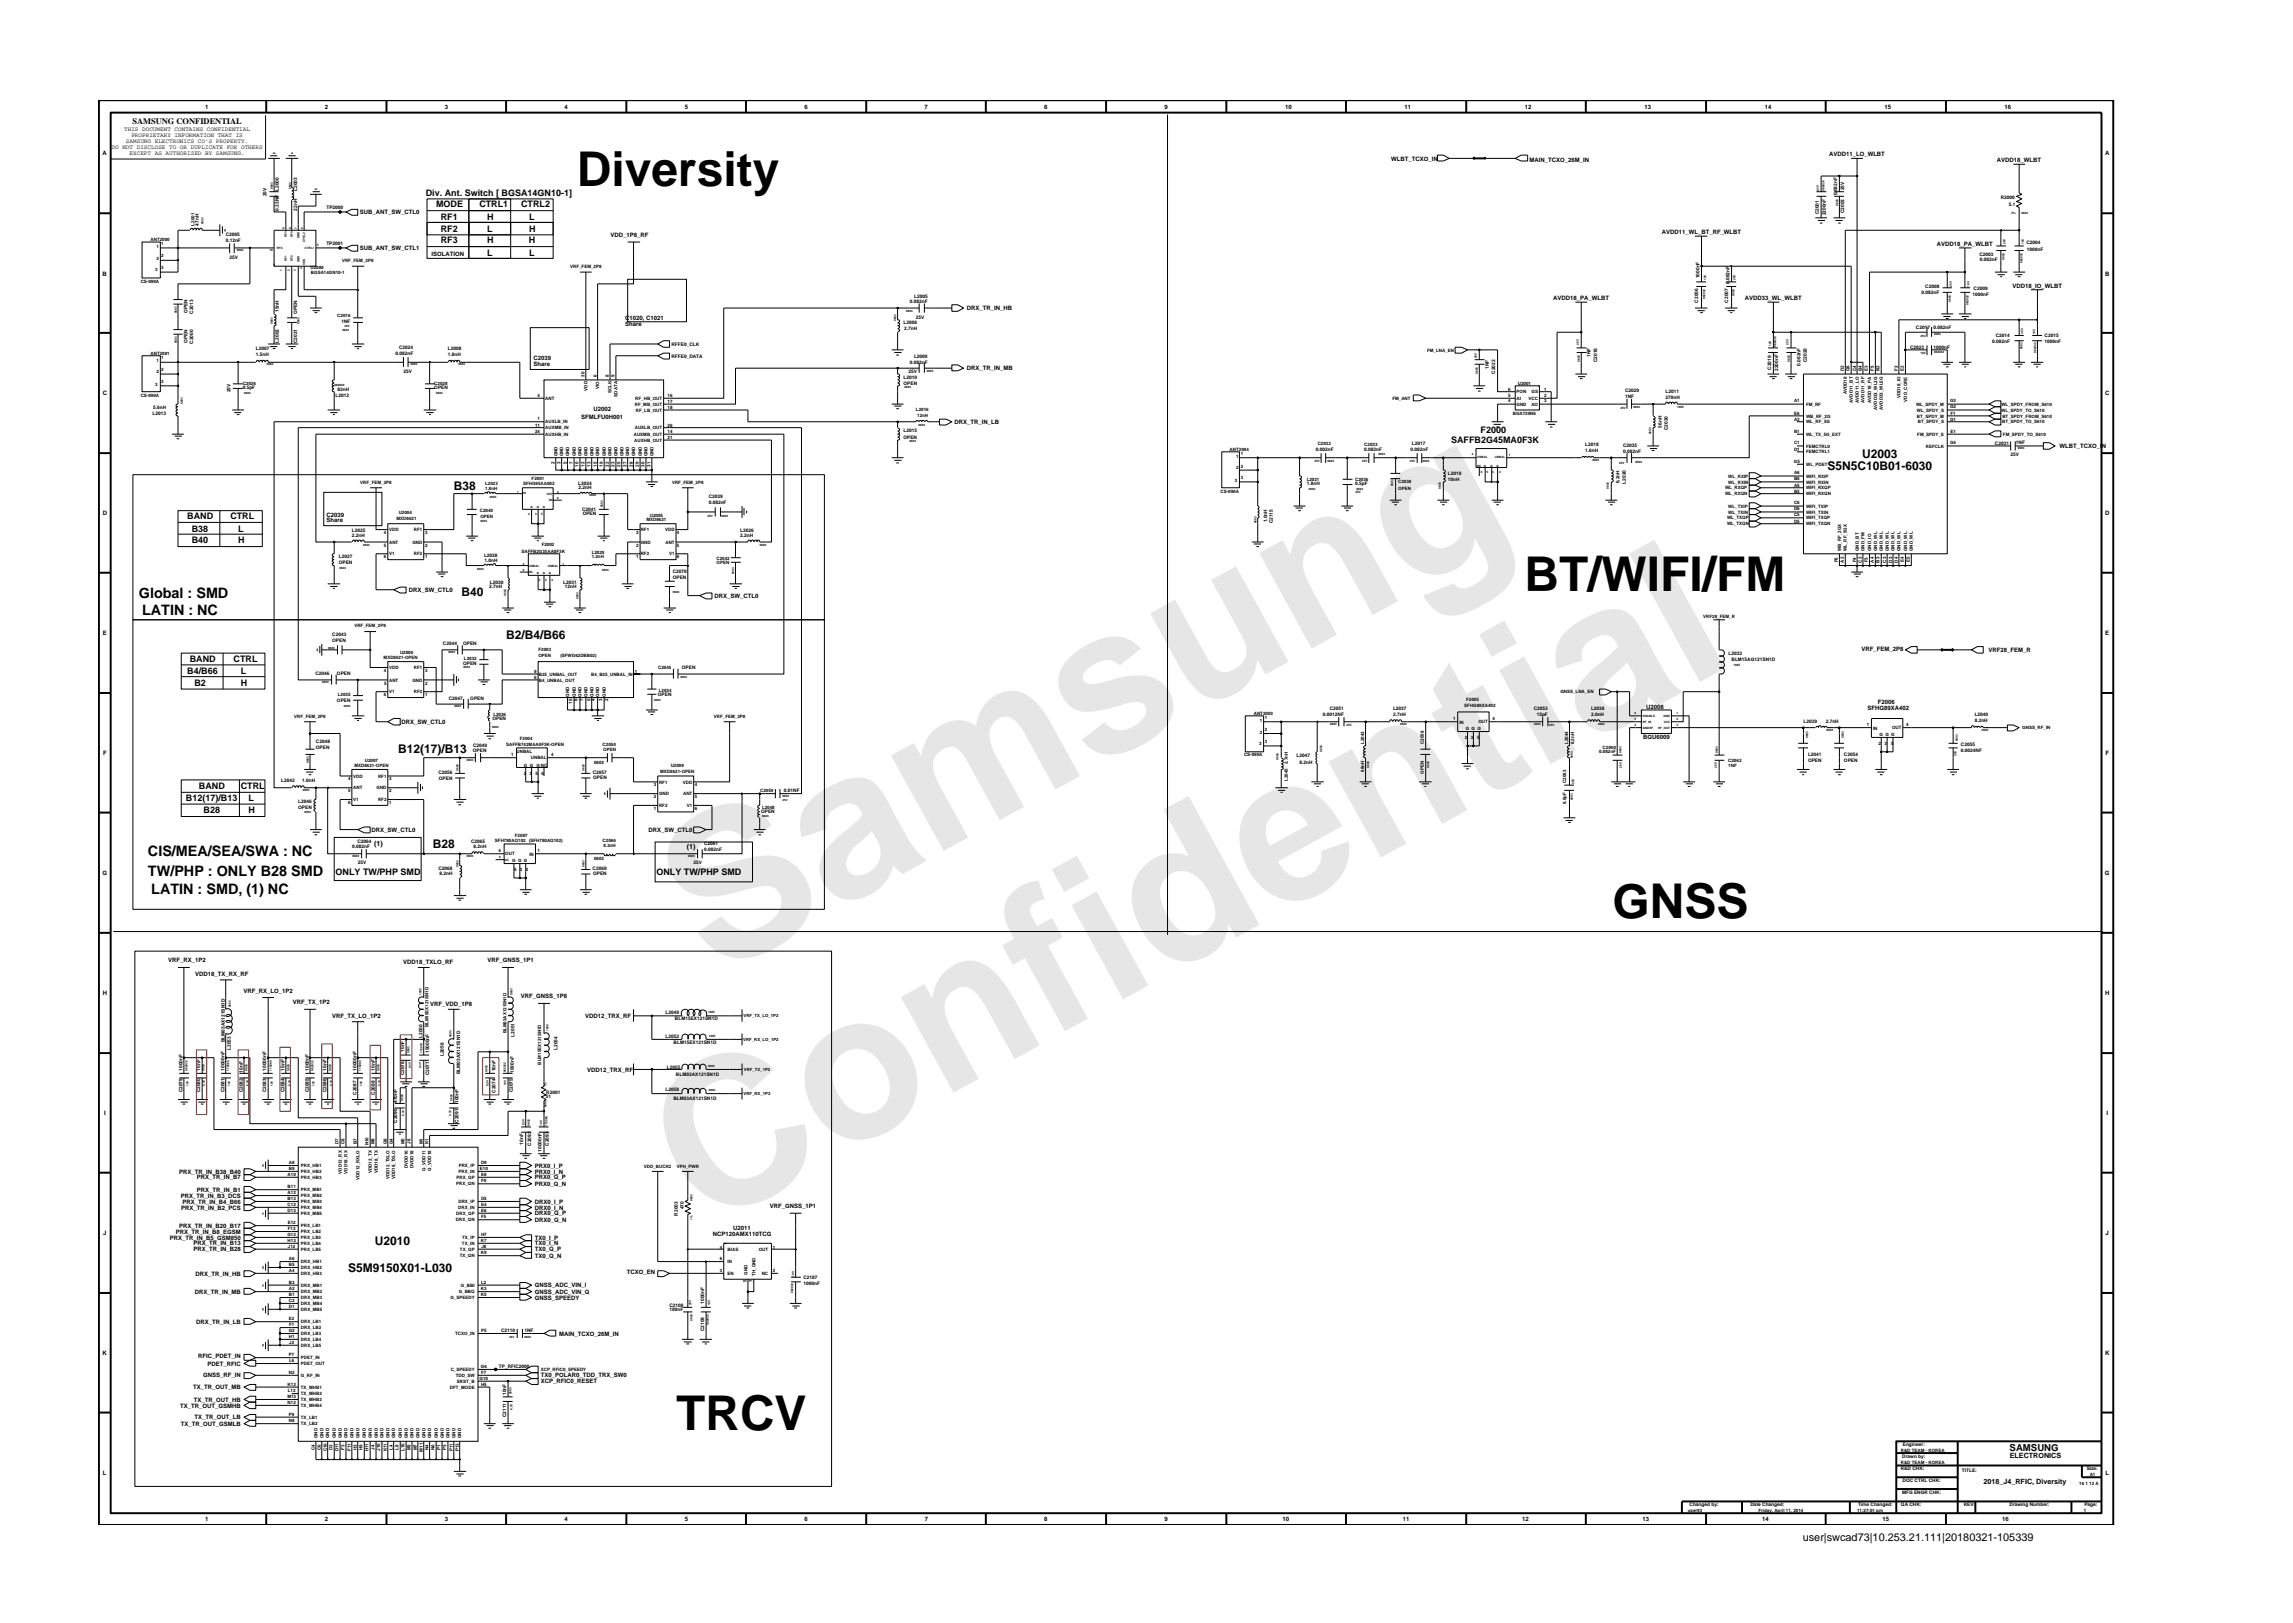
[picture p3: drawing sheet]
<svg xmlns="http://www.w3.org/2000/svg" width="297mm" height="210mm" viewBox="0 0 297 210" stroke-linecap="round" stroke-linejoin="round" font-family="sans-serif">
<defs><g id="words">
<g font-size="26.5" fill="#e6e6e6">
<text x="92.4" y="126.7" transform="rotate(-29 92.4 126.7)">Samsung</text>
<text x="91.1" y="159.4" transform="rotate(-29 91.1 159.4)">Confidential</text>
</g>
<g font-size="6.2">
<text x="74.7" y="24.2">Diversity</text>
<text x="197.5" y="76.6">BT/WIFI/FM</text>
<text x="208.9" y="119">GNSS</text>
<text x="87.6" y="185.2">TRCV</text>
</g>
<g font-size="1.9">
<text x="18" y="77.4">Global : SMD</text>
<text x="18.4" y="79.7">LATIN : NC</text>
<text x="19.2" y="113.5">TW/PHP : ONLY B28 SMD</text>
<text x="19.2" y="110.9">CIS/MEA/SEA/SWA : NC</text>
<text x="19.6" y="115.9">LATIN : SMD, (1) NC</text>
</g>
<g font-size="1.6">
<text x="241.2" y="59.3">U2003</text>
<text x="58.8" y="63.4">B38</text>
<text x="236.8" y="60.9">S5N5C10B01-6030</text>
<text x="59.8" y="77.2">B40</text>
<text x="65.6" y="82.8">B2/B4/B66</text>
<text x="51.6" y="97.6">B12(17)/B13</text>
<text x="56.1" y="109.8">B28</text>
<text x="48.5" y="161.3">U2010</text>
<text x="45.1" y="164.8">S5M9150X01-L030</text>
</g>
<text font-size="1.4" x="233.5" y="199.7">user|swcad73|10.253.21.111|20180321-105339</text>
<g font-size="1.2">
<text x="55.1" y="25.3">Div. Ant. Switch [ BGSA14GN10-1]</text>
<text x="56.5" y="26.9">MODE</text>
<text x="57.1" y="28.5">RF1</text>
<text x="62.1" y="26.9">CTRL1</text>
<text x="63.1" y="28.5">H</text>
<text x="67.5" y="26.9">CTRL2</text>
<text x="68.5" y="28.5">L</text>
<text x="57.1" y="30">RF2</text>
<text x="57.1" y="31.5">RF3</text>
<text x="63.1" y="30">L</text>
<text x="63.1" y="33.1">L</text>
<text x="63.1" y="31.5">H</text>
<text x="68.5" y="31.5">H</text>
<text x="68.5" y="30">H</text>
<text x="68.5" y="33.1">L</text>
<text x="188" y="57.4">SAFFB2G45MA0F3K</text>
<text x="191.8" y="56.1">F2000</text>
<text x="24.3" y="67.3">BAND</text>
<text x="24.8" y="68.9">B38</text>
<text x="24.8" y="70.4">B40</text>
<text x="29.8" y="67.3">CTRL</text>
<text x="30.9" y="68.9">L</text>
<text x="30.9" y="70.4">H</text>
<text x="24.3" y="87.3">B4/B66</text>
<text x="24.6" y="85.7">BAND</text>
<text x="25.2" y="88.8">B2</text>
<text x="30.3" y="85.7">CTRL</text>
<text x="31.2" y="88.8">H</text>
<text x="31.2" y="87.3">L</text>
<text x="24.1" y="103.8">B12(17)/B13</text>
<text x="25.8" y="102.2">BAND</text>
<text x="26.4" y="105.4">B28</text>
<text x="31.2" y="102.2">CTRL</text>
<text x="32.2" y="105.4">H</text>
<text x="32.2" y="103.8">L</text>
<text x="43.5" y="113.3">ONLY TW/PHP SMD</text>
<text x="85" y="113.3">ONLY TW/PHP SMD</text>
<text x="260.3" y="187.9">SAMSUNG</text>
</g>
<text font-size="1.1" x="17.2" y="16.1">SAMSUNG CONFIDENTIAL</text>
<g font-size=".9">
<text x="48.5" y="109.6">(1)</text>
<text x="89" y="109.9">(1)</text>
<text x="260.3" y="188.8">ELECTRONICS</text>
<text x="256.9" y="192.3">2018_J4_RFIC, Diversity</text>
</g>
<g font-size=".8">
<text x="16.1" y="17">THIS DOCUMENT CONTAINS CONFIDENTIAL</text>
<text x="17" y="17.8">PROPRIETARY INFORMATION THAT IS</text>
<text x="26.6" y="14.1">1</text>
<text x="42.1" y="14.1">2</text>
<text x="57.6" y="14.1">3</text>
<text x="73.1" y="14.1">4</text>
<text x="88.7" y="14.1">5</text>
<text x="104.2" y="14.1">6</text>
<text x="119.8" y="14.1">7</text>
<text x="135.3" y="14.1">8</text>
<text x="150.9" y="14.1">9</text>
<text x="166.5" y="14.1">10</text>
<text x="182" y="14.1">11</text>
<text x="197.5" y="14.1">12</text>
<text x="213" y="14.1">13</text>
<text x="228.6" y="14.1">14</text>
<text x="244.1" y="14.1">15</text>
<text x="259.7" y="14.1">16</text>
<text x="13.3" y="20.1">A</text>
<text x="14.5" y="19.3">DO NOT DISCLOSE TO OR DUPLICATE FOR OTHERS</text>
<text x="16.3" y="18.5">SAMSUNG ELECTRONICS CO’S PROPERTY.</text>
<text x="16.8" y="20.1">EXCEPT AS AUTHORIZED BY SAMSUNG.</text>
<text x="180.2" y="20.8">WLBT_TCXO_IN</text>
<text x="198.1" y="21">MAIN_TCXO_26M_IN</text>
<text x="236.9" y="20.2">AVDD11_LO_WLBT</text>
<text x="258.7" y="21">AVDD18_WLBT</text>
<text x="272.7" y="20.1">A</text>
<text x="46.6" y="27.7">SUB_ANT_SW_CTL0</text>
<text x="13.3" y="35.7">B</text>
<text x="46.6" y="32.4">SUB_ANT_SW_CTL1</text>
<text x="55.9" y="33.1">ISOLATION</text>
<text x="79.1" y="30.7">VDD_1P8_RF</text>
<text x="215.3" y="30.3">AVDD11_WL_BT_RF_WLBT</text>
<text x="250.9" y="31.8">AVDD18_PA_WLBT</text>
<text x="272.7" y="35.7">B</text>
<text x="81" y="41.4">C1020, C1021</text>
<text x="125.3" y="40.2">DRX_TR_IN_HB</text>
<text x="201.2" y="38.8">AVDD18_PA_WLBT</text>
<text x="226" y="38.8">AVDD33_WL_WLBT</text>
<text x="260.7" y="37.3">VDD18_IO_WLBT</text>
<text x="69.1" y="47.4">Share</text>
<text x="69.1" y="46.7">C2039</text>
<text x="81" y="42.2">Share</text>
<text x="125.3" y="48">DRX_TR_IN_MB</text>
<text x="13.3" y="51.2">C</text>
<text x="76.9" y="53.2">U2002</text>
<text x="272.7" y="51.2">C</text>
<text x="75.3" y="54.3">SFMLFU0H001</text>
<text x="123.6" y="54.9">DRX_TR_IN_LB</text>
<text x="266.8" y="58.1">WLBT_TCXO_IN</text>
<text x="13.3" y="66.8">D</text>
<text x="42.3" y="67.7">Share</text>
<text x="42.3" y="66.9">C2039</text>
<text x="272.7" y="66.8">D</text>
<text x="53" y="76.7">DRX_SW_CTL0</text>
<text x="92.6" y="77.4">DRX_SW_CTL0</text>
<text x="13.3" y="82.3">E</text>
<text x="272.7" y="82.3">E</text>
<text x="241.2" y="84.3">VRF_FEM_2P8</text>
<text x="257.6" y="84.5">VRF28_FEM_R</text>
<text x="52" y="93.8">DRX_SW_CTL0</text>
<text x="212.8" y="95.7">BGU6009</text>
<text x="213.3" y="91.8">U2008</text>
<text x="241.9" y="92">SFHG89XA402</text>
<text x="243.3" y="91.2">F2006</text>
<text x="13.3" y="97.8">F</text>
<text x="272.7" y="97.8">F</text>
<text x="48.1" y="107.8">DRX_SW_CTL0</text>
<text x="84" y="107.8">DRX_SW_CTL0</text>
<text x="13.3" y="113.3">G</text>
<text x="272.7" y="113.3">G</text>
<text x="21.8" y="124.7">VRF_RX_1P2</text>
<text x="52.2" y="124.9">VDD18_TXLO_RF</text>
<text x="63.2" y="124.7">VRF_GNSS_1P1</text>
<text x="13.3" y="128.9">H</text>
<text x="25.3" y="126.4">VDD18_TX_RX_RF</text>
<text x="31.5" y="128.6">VRF_RX_LO_1P2</text>
<text x="37.9" y="130.1">VRF_TX_1P2</text>
<text x="43" y="131.9">VRF_TX_LO_1P2</text>
<text x="55.7" y="130.3">VRF_VDD_1P8</text>
<text x="67.5" y="129.3">VRF_GNSS_1P8</text>
<text x="75.8" y="131.9">VDD12_TRX_RF</text>
<text x="272.7" y="128.9">H</text>
<text x="76" y="138.8">VDD12_TRX_RF</text>
<text x="13.5" y="144.4">I</text>
<text x="272.9" y="144.4">I</text>
<text x="23.2" y="152">PRX_TR_IN_B38_B40</text>
<text x="23.4" y="155.2">PRX_TR_IN_B3_DCS</text>
<text x="23.6" y="155.9">PRX_TR_IN_B4_B66</text>
<text x="25.5" y="152.8">PRX_TR_IN_B7</text>
<text x="25.5" y="154.4">PRX_TR_IN_B1</text>
<text x="69.3" y="155.9">DRX0_I_P</text>
<text x="69.3" y="151.3">PRX0_I_P</text>
<text x="69.3" y="152">PRX0_I_N</text>
<text x="69.3" y="153.6">PRX0_Q_N</text>
<text x="69.3" y="152.8">PRX0_Q_P</text>
<text x="13.4" y="160">J</text>
<text x="22" y="160.6">PRX_TR_IN_B5_GSM850</text>
<text x="22.8" y="159.8">PRX_TR_IN_B8_EGSM</text>
<text x="23.2" y="159.1">PRX_TR_IN_B20_B17</text>
<text x="23.5" y="156.7">PRX_TR_IN_B2_PCS</text>
<text x="25.1" y="161.3">PRX_TR_IN_B13</text>
<text x="69.3" y="158.3">DRX0_Q_N</text>
<text x="69.3" y="156.7">DRX0_I_N</text>
<text x="69.3" y="157.5">DRX0_Q_P</text>
<text x="69.3" y="160.6">TX0_I_P</text>
<text x="69.3" y="161.3">TX0_I_N</text>
<text x="92.3" y="160.1">NCP120AMX110TCG</text>
<text x="95" y="159.4">U2011</text>
<text x="99.7" y="156.5">VRF_GNSS_1P1</text>
<text x="272.8" y="160">J</text>
<text x="25.1" y="162.1">PRX_TR_IN_B28</text>
<text x="25.2" y="167.6">DRX_TR_IN_MB</text>
<text x="25.3" y="165.2">DRX_TR_IN_HB</text>
<text x="69.3" y="167.6">GNSS_ADC_VIN_Q</text>
<text x="69.3" y="166.8">GNSS_ADC_VIN_I</text>
<text x="69.3" y="162.1">TX0_Q_P</text>
<text x="69.3" y="163">TX0_Q_N</text>
<text x="81.2" y="165.1">TCXO_EN</text>
<text x="25.4" y="171.5">DRX_TR_IN_LB</text>
<text x="69.3" y="168.4">GNSS_SPEEDY</text>
<text x="72.4" y="173">MAIN_TCXO_26M_IN</text>
<text x="13.3" y="175.5">K</text>
<text x="25" y="180">TX_TR_OUT_MB</text>
<text x="25.7" y="175.9">RFIC_PDET_IN</text>
<text x="26.3" y="178.5">GNSS_RF_IN</text>
<text x="26.9" y="176.9">PDET_RFIC</text>
<text x="70.1" y="178.5">TX0_POLAR0_TDD_TRX_SW0</text>
<text x="70.1" y="179.2">XCP_RFIC0_RESET</text>
<text x="272.7" y="175.5">K</text>
<text x="23.3" y="182.3">TX_TR_OUT_GSMHB</text>
<text x="23.4" y="184.7">TX_TR_OUT_GSMLB</text>
<text x="25.1" y="181.6">TX_TR_OUT_HB</text>
<text x="25.2" y="183.9">TX_TR_OUT_LB</text>
<text x="13.3" y="191.1">L</text>
<text x="272.8" y="191.1">L</text>
<text x="26.6" y="197.1">1</text>
<text x="42.1" y="197.1">2</text>
<text x="57.6" y="197.1">3</text>
<text x="73.1" y="197.1">4</text>
<text x="88.7" y="197.1">5</text>
<text x="104.2" y="197.1">6</text>
<text x="119.8" y="197.1">7</text>
<text x="135.3" y="197.1">8</text>
<text x="150.9" y="197.1">9</text>
<text x="166.1" y="197.1">10</text>
<text x="181.7" y="197.1">11</text>
<text x="197.2" y="197.1">12</text>
<text x="212.8" y="197.1">13</text>
<text x="228.3" y="197.1">14</text>
<text x="243.9" y="197.1">15</text>
<text x="259.3" y="197.1">16</text>
</g>
<g font-size=".6">
<text x="25.2" y="29.2" transform="rotate(-90 25.2 29.2)">L2001</text>
<text x="25.8" y="29.2" transform="rotate(-90 25.8 29.2)">47nH</text>
<text x="34.5" y="25.4" transform="rotate(-90 34.5 25.4)">25V</text>
<text x="36.1" y="27.3" transform="rotate(-90 36.1 27.3)">0.33NF</text>
<text x="36.1" y="24.8" transform="rotate(-90 36.1 24.8)">L2000</text>
<text x="38.5" y="27.3" transform="rotate(-90 38.5 27.3)">22nH</text>
<text x="38.5" y="24.8" transform="rotate(-90 38.5 24.8)">L2003</text>
<text x="42.3" y="27.1">TP2000</text>
<text x="235.6" y="27.8" transform="rotate(-90 235.6 27.8)">C2001</text>
<text x="236.5" y="27.9" transform="rotate(-90 236.5 27.9)">2200nF</text>
<text x="238" y="25.3" transform="rotate(-90 238 25.3)">0.082nF</text>
<text x="238.9" y="27.6" transform="rotate(-90 238.9 27.6)">C2002</text>
<text x="238.9" y="24.7" transform="rotate(-90 238.9 24.7)">25V</text>
<text x="259.2" y="25.8">R2000</text>
<text x="260.2" y="26.7">5.1</text>
<text x="19.5" y="31.2">ANT2000</text>
<text x="20.1" y="35.2">3</text>
<text x="20.3" y="32.1">1</text>
<text x="20.3" y="33.6">2</text>
<text x="20.9" y="31.8">1</text>
<text x="20.9" y="33.3">2</text>
<text x="20.9" y="34.9">3</text>
<text x="29.2" y="31.4">0.12nF</text>
<text x="29.2" y="30.6">C2005</text>
<text x="29.7" y="33.6">25V</text>
<text x="40.2" y="34.9">U2000</text>
<text x="40.3" y="35.5">BGSA14GN10-1</text>
<text x="42.3" y="31.8">TP2001</text>
<text x="44.3" y="33.9">VRF_FEM_2P8</text>
<text x="73.9" y="34.7">VRF_FEM_2P8</text>
<text x="256.4" y="33.1">C2003</text>
<text x="256.5" y="33.8">0.082nF</text>
<text x="262.5" y="31.6">C2004</text>
<text x="262.6" y="32.5">1000nF</text>
<text x="18.2" y="36.6">CS-090A</text>
<text x="24.3" y="40.6" transform="rotate(-90 24.3 40.6)">OPEN</text>
<text x="25" y="40.6" transform="rotate(-90 25 40.6)">C2013</text>
<text x="36.1" y="40.4" transform="rotate(-90 36.1 40.4)">15nH</text>
<text x="38.5" y="40.7" transform="rotate(-90 38.5 40.7)">OPEN</text>
<text x="43.7" y="41.1">C2016</text>
<text x="44.2" y="41.9">1NF</text>
<text x="117.9" y="39.3">0.082nF</text>
<text x="118.4" y="38.6">L2005</text>
<text x="118.6" y="41.3">25V</text>
<text x="220" y="39.2" transform="rotate(-90 220 39.2)">C2006</text>
<text x="220.2" y="36" transform="rotate(-90 220.2 36)">1000nF</text>
<text x="223.9" y="39.2" transform="rotate(-90 223.9 39.2)">C2007</text>
<text x="224.1" y="36.8" transform="rotate(-90 224.1 36.8)">0.082nF</text>
<text x="248.9" y="38.1">0.082nF</text>
<text x="249.4" y="37.4">C2008</text>
<text x="255.5" y="38.4">1000nF</text>
<text x="255.7" y="37.5">C2009</text>
<text x="19.5" y="46">ANT2001</text>
<text x="20.3" y="46.9">1</text>
<text x="20.9" y="46.5">1</text>
<text x="24.3" y="44.5" transform="rotate(-90 24.3 44.5)">OPEN</text>
<text x="25" y="44.5" transform="rotate(-90 25 44.5)">C2000</text>
<text x="33.1" y="46.1">1.5nH</text>
<text x="33.1" y="45.3">L2007</text>
<text x="36.1" y="44.4" transform="rotate(-90 36.1 44.4)">L2002</text>
<text x="38.5" y="44.4" transform="rotate(-90 38.5 44.4)">C2021</text>
<text x="51.2" y="45.9">0.082nF</text>
<text x="51.7" y="45.2">C2024</text>
<text x="58" y="45.3">L2008</text>
<text x="58" y="46.1">1.8nH</text>
<text x="87" y="44.8">RFFE0_CLK</text>
<text x="87" y="46.3">RFFE0_DATA</text>
<text x="117.1" y="42">L2006</text>
<text x="117.1" y="42.8">2.7nH</text>
<text x="117.9" y="47.1">0.082nF</text>
<text x="118.4" y="46.3">L2009</text>
<text x="184.9" y="45.5">FM_LNA_EN</text>
<text x="192.8" y="47.8" transform="rotate(-90 192.8 47.8)">1NF</text>
<text x="206.1" y="46.2" transform="rotate(-90 206.1 46.2)">1NF</text>
<text x="206.9" y="46.9" transform="rotate(-90 206.9 46.9)">C2018</text>
<text x="229.4" y="47.9" transform="rotate(-90 229.4 47.9)">C2019</text>
<text x="233.2" y="47.4" transform="rotate(-90 233.2 47.4)">0.082nF</text>
<text x="234.1" y="46.9" transform="rotate(-90 234.1 46.9)">C2020</text>
<text x="247.4" y="45.2">C2023</text>
<text x="248.2" y="42.6">C2017</text>
<text x="250.5" y="42.6">0.082nF</text>
<text x="250.5" y="45.2">1000nF</text>
<text x="258.1" y="44.4">0.082nF</text>
<text x="258.5" y="43.6">C2014</text>
<text x="264.9" y="44.4">1000nF</text>
<text x="264.9" y="43.6">C2015</text>
<text x="18.2" y="51.4">CS-090A</text>
<text x="19.8" y="53.7">L2013</text>
<text x="19.8" y="53">5.6nH</text>
<text x="20.1" y="50">3</text>
<text x="20.3" y="48.4">2</text>
<text x="20.9" y="48.1">2</text>
<text x="20.9" y="49.6">3</text>
<text x="29.9" y="50.8" transform="rotate(-90 29.9 50.8)">25V</text>
<text x="31.4" y="49.8">C2026</text>
<text x="31.4" y="50.4">0.5pF</text>
<text x="43.5" y="51.5">L2012</text>
<text x="43.7" y="50.7">82nH</text>
<text x="52.3" y="48.3">25V</text>
<text x="56.3" y="50.4">OPEN</text>
<text x="56.3" y="49.8">C2028</text>
<text x="69.6" y="51.4">4</text>
<text x="70.6" y="51.8">ANT</text>
<text x="75.7" y="48.8" transform="rotate(-90 75.7 48.8)">20</text>
<text x="76.1" y="50.6" transform="rotate(-90 76.1 50.6)">VDD</text>
<text x="77.3" y="48.8" transform="rotate(-90 77.3 48.8)">6</text>
<text x="77.6" y="50.4" transform="rotate(-90 77.6 50.4)">VIO</text>
<text x="78.9" y="48.8" transform="rotate(-90 78.9 48.8)">8</text>
<text x="79.2" y="51" transform="rotate(-90 79.2 51)">SCLK</text>
<text x="79.6" y="48.8" transform="rotate(-90 79.6 48.8)">9</text>
<text x="80" y="51.4" transform="rotate(-90 80 51.4)">SDATA</text>
<text x="82.2" y="52.6">RF_MB_OUT</text>
<text x="82.3" y="51.8">RF_HB_OUT</text>
<text x="82.4" y="53.3">RF_LB_OUT</text>
<text x="86.5" y="52.9">18</text>
<text x="86.5" y="51.4">16</text>
<text x="86.5" y="52.2">17</text>
<text x="117.1" y="49.1">L2010</text>
<text x="117.1" y="49.8">OPEN</text>
<text x="117.7" y="48.3">25V</text>
<text x="118.7" y="53.3">L2016</text>
<text x="180.4" y="51.8">FM_ANT</text>
<text x="193.7" y="48.4" transform="rotate(-90 193.7 48.4)">C2022</text>
<text x="195.4" y="52.1">4</text>
<text x="195.4" y="51.4">5</text>
<text x="195.4" y="50.6">6</text>
<text x="196" y="53.8">BGA729N6</text>
<text x="196.5" y="52.6">GND</text>
<text x="196.5" y="51.8">AI</text>
<text x="196.5" y="51">PON</text>
<text x="196.6" y="49.9">U2001</text>
<text x="198" y="51.8">VCC</text>
<text x="198.4" y="52.6">AO</text>
<text x="198.4" y="51">GS</text>
<text x="200" y="51.4">2</text>
<text x="200" y="52.1">3</text>
<text x="200" y="50.6">1</text>
<text x="210.5" y="51.6">1NF</text>
<text x="210.5" y="50.7">C2029</text>
<text x="215.8" y="51.7">270nH</text>
<text x="215.8" y="50.9">L2011</text>
<text x="230.4" y="48.1" transform="rotate(-90 230.4 48.1)">2200nF</text>
<text x="232.4" y="52.1">A1</text>
<text x="232.4" y="53.8">E6</text>
<text x="234" y="52.6">FM_RF</text>
<text x="238.8" y="48.1" transform="rotate(-90 238.8 48.1)">D2</text>
<text x="239.3" y="51.1" transform="rotate(-90 239.3 51.1)">AVDD18</text>
<text x="239.6" y="48.1" transform="rotate(-90 239.6 48.1)">G6</text>
<text x="240" y="52.2" transform="rotate(-90 240 52.2)">AVDD11_BT</text>
<text x="240.4" y="48.1" transform="rotate(-90 240.4 48.1)">C4</text>
<text x="240.8" y="52.2" transform="rotate(-90 240.8 52.2)">AVDD11_LO</text>
<text x="241.2" y="48.1" transform="rotate(-90 241.2 48.1)">B4</text>
<text x="241.5" y="52.2" transform="rotate(-90 241.5 52.2)">AVDD11_RF</text>
<text x="242" y="48.1" transform="rotate(-90 242 48.1)">E3</text>
<text x="242.4" y="52.2" transform="rotate(-90 242.4 52.2)">AVDD18_PA</text>
<text x="242.7" y="48" transform="rotate(-90 242.7 48)">F5</text>
<text x="243.1" y="53.1" transform="rotate(-90 243.1 53.1)">AVDD33_WL2G</text>
<text x="243.5" y="48.1" transform="rotate(-90 243.5 48.1)">B2</text>
<text x="243.9" y="53.1" transform="rotate(-90 243.9 53.1)">AVDD33_WL5G</text>
<text x="245.9" y="48" transform="rotate(-90 245.9 48)">F2</text>
<text x="246.2" y="51.6" transform="rotate(-90 246.2 51.6)">VDD18_IO</text>
<text x="246.6" y="48.1" transform="rotate(-90 246.6 48.1)">E2</text>
<text x="247" y="52" transform="rotate(-90 247 52)">VDD_CORE</text>
<text x="248.2" y="52.6">WL_SPDY_M</text>
<text x="248.3" y="53.3">WL_SPDY_S</text>
<text x="252.6" y="52.1">G3</text>
<text x="252.6" y="52.9">G2</text>
<text x="252.7" y="53.8">F1</text>
<text x="259.2" y="53.3">WL_SPDY_TO_S610</text>
<text x="259.3" y="52.6">WL_SPDY_FROM_S610</text>
<text x="69.3" y="55.3">11</text>
<text x="69.3" y="56.1">24</text>
<text x="69.6" y="54.5">1</text>
<text x="70.6" y="55.6">AUXMB_IN</text>
<text x="70.6" y="56.5">AUXHB_IN</text>
<text x="70.6" y="54.9">AUXLB_IN</text>
<text x="72.2" y="59.1" transform="rotate(-90 72.2 59.1)">GND</text>
<text x="73" y="59.1" transform="rotate(-90 73 59.1)">GND</text>
<text x="73.7" y="59.1" transform="rotate(-90 73.7 59.1)">GND</text>
<text x="74.6" y="59.1" transform="rotate(-90 74.6 59.1)">GND</text>
<text x="75.3" y="59.1" transform="rotate(-90 75.3 59.1)">GND</text>
<text x="76.1" y="59.1" transform="rotate(-90 76.1 59.1)">GND</text>
<text x="76.9" y="59.1" transform="rotate(-90 76.9 59.1)">GND</text>
<text x="77.6" y="59.1" transform="rotate(-90 77.6 59.1)">GND</text>
<text x="78.5" y="59.1" transform="rotate(-90 78.5 59.1)">GND</text>
<text x="79.2" y="59.1" transform="rotate(-90 79.2 59.1)">GND</text>
<text x="80" y="59.1" transform="rotate(-90 80 59.1)">GND</text>
<text x="80.8" y="59.1" transform="rotate(-90 80.8 59.1)">GND</text>
<text x="81.5" y="59.1" transform="rotate(-90 81.5 59.1)">GND</text>
<text x="82.1" y="56.5">AUXMB_OUT</text>
<text x="82.2" y="57.2">AUXHB_OUT</text>
<text x="82.2" y="55.6">AUXLB_OUT</text>
<text x="82.3" y="59.1" transform="rotate(-90 82.3 59.1)">GND</text>
<text x="83.1" y="59.1" transform="rotate(-90 83.1 59.1)">GND</text>
<text x="83.9" y="59.1" transform="rotate(-90 83.9 59.1)">GND</text>
<text x="84.7" y="59.1" transform="rotate(-90 84.7 59.1)">GND</text>
<text x="86.5" y="56.1">14</text>
<text x="86.5" y="55.3">26</text>
<text x="86.5" y="56.8">21</text>
<text x="117" y="56">L2015</text>
<text x="117" y="56.8">OPEN</text>
<text x="118.8" y="54">12nH</text>
<text x="159.3" y="58.4">ANT2004</text>
<text x="160.1" y="59.3">1</text>
<text x="160.7" y="59">1</text>
<text x="170.5" y="58.4">0.002nF</text>
<text x="170.7" y="57.6">C2032</text>
<text x="176.7" y="58.4">0.082nF</text>
<text x="176.7" y="57.8">C2033</text>
<text x="182.7" y="58.4">0.082nF</text>
<text x="182.9" y="57.6">L2017</text>
<text x="205.3" y="57.8">L2018</text>
<text x="205.3" y="58.5">1.6nH</text>
<text x="210.3" y="57.9">C2035</text>
<text x="210.3" y="58.7">0.082nF</text>
<text x="215.3" y="55.4" transform="rotate(-90 215.3 55.4)">56nH</text>
<text x="216" y="55.7" transform="rotate(-90 216 55.7)">C2030</text>
<text x="232.4" y="59.9">G5</text>
<text x="232.4" y="58.4">D1</text>
<text x="232.4" y="57.6">C1</text>
<text x="232.4" y="54.5">A3</text>
<text x="232.4" y="56">B1</text>
<text x="234" y="58.7">FEMCTRL1</text>
<text x="234" y="58">FEMCTRL0</text>
<text x="234" y="54.9">WL_RF_5G</text>
<text x="234" y="54.1">WB_RF_2G</text>
<text x="234" y="56.5">WL_TX_5G_EXT</text>
<text x="248.3" y="54.1">BT_SPDY_M</text>
<text x="248.4" y="56.5">FM_SPDY_S</text>
<text x="248.4" y="54.9">BT_SPDY_S</text>
<text x="249.5" y="58">REFCLK</text>
<text x="252.6" y="57.6">G4</text>
<text x="252.6" y="54.5">G1</text>
<text x="252.7" y="56">E1</text>
<text x="258.4" y="57.6">C2031</text>
<text x="259.4" y="54.9">BT_SPDY_TO_S610</text>
<text x="259.4" y="54.1">BT_SPDY_FROM_S610</text>
<text x="259.5" y="56.5">FM_SPDY_TO_S610</text>
<text x="260.5" y="59.1">25V</text>
<text x="261.2" y="57.5">1NF</text>
<text x="46.7" y="62.6">VRF_FEM_2P8</text>
<text x="62.9" y="63.4">1.8nH</text>
<text x="62.9" y="62.9">L2023</text>
<text x="67.8" y="62.8">SFHG95AA002</text>
<text x="68.9" y="62.2">F2001</text>
<text x="71.8" y="60.1" transform="rotate(-90 71.8 60.1)">2</text>
<text x="72.6" y="60.1" transform="rotate(-90 72.6 60.1)">3</text>
<text x="73.4" y="60.1" transform="rotate(-90 73.4 60.1)">5</text>
<text x="74.2" y="60.1" transform="rotate(-90 74.2 60.1)">7</text>
<text x="74.9" y="62.9">L2024</text>
<text x="75" y="60.5" transform="rotate(-90 75 60.5)">10</text>
<text x="75" y="63.4">2.2nH</text>
<text x="75.7" y="60.5" transform="rotate(-90 75.7 60.5)">12</text>
<text x="76.5" y="60.5" transform="rotate(-90 76.5 60.5)">13</text>
<text x="77.3" y="60.5" transform="rotate(-90 77.3 60.5)">15</text>
<text x="78.1" y="60.5" transform="rotate(-90 78.1 60.5)">19</text>
<text x="78.9" y="60.5" transform="rotate(-90 78.9 60.5)">22</text>
<text x="79.6" y="60.5" transform="rotate(-90 79.6 60.5)">23</text>
<text x="80.4" y="60.5" transform="rotate(-90 80.4 60.5)">25</text>
<text x="81.1" y="60.5" transform="rotate(-90 81.1 60.5)">27</text>
<text x="82" y="60.5" transform="rotate(-90 82 60.5)">28</text>
<text x="82.7" y="60.5" transform="rotate(-90 82.7 60.5)">29</text>
<text x="83.5" y="60.5" transform="rotate(-90 83.5 60.5)">30</text>
<text x="84.3" y="60.5" transform="rotate(-90 84.3 60.5)">31</text>
<text x="87.1" y="62.6">VRF_FEM_2P8</text>
<text x="91.8" y="65.3">0.082nF</text>
<text x="91.8" y="64.5">C2039</text>
<text x="158.1" y="63.9">CS-090A</text>
<text x="160" y="62.4">3</text>
<text x="160.1" y="60.8">2</text>
<text x="160.7" y="60.6">2</text>
<text x="160.7" y="62.1">3</text>
<text x="169.3" y="62.3">L2021</text>
<text x="169.3" y="62.9">1.8nH</text>
<text x="175.5" y="62.9">0.5pF</text>
<text x="175.5" y="62.3">C2036</text>
<text x="181.1" y="63.4">OPEN</text>
<text x="181.1" y="62.6">C2038</text>
<text x="187.6" y="61.5">L2019</text>
<text x="187.6" y="62.3">10nH</text>
<text x="209.8" y="62.6" transform="rotate(-90 209.8 62.6)">6.2nH</text>
<text x="210.6" y="62.7" transform="rotate(-90 210.6 62.7)">L2020</text>
<text x="223.5" y="63.4">WL_RXQP</text>
<text x="223.5" y="64.2">WL_RXQN</text>
<text x="223.9" y="61.9">WL_RXIP</text>
<text x="223.9" y="62.6">WL_RXIN</text>
<text x="223.9" y="65.8">WL_TXIP</text>
<text x="232.4" y="65.3">C6</text>
<text x="232.4" y="63.8">B5</text>
<text x="232.4" y="62.2">B6</text>
<text x="232.4" y="63.1">A5</text>
<text x="232.4" y="61.5">A6</text>
<text x="234" y="65.8">WIFI_TXIP</text>
<text x="234" y="64.2">WIFI_RXQN</text>
<text x="234" y="62.6">WIFI_RXIN</text>
<text x="234" y="63.4">WIFI_RXQP</text>
<text x="234" y="61.9">WIFI_RXIP</text>
<text x="234" y="60.4">WL_PDET</text>
<text x="45.6" y="68.9">L2025</text>
<text x="45.6" y="69.6">2.2nH</text>
<text x="49.7" y="70.8">5</text>
<text x="49.7" y="69.2">4</text>
<text x="50.4" y="70.4">ANT</text>
<text x="50.4" y="72">V1</text>
<text x="50.4" y="68.8">VDD</text>
<text x="51.4" y="67.3">MXD8621</text>
<text x="51.7" y="66.6">U2004</text>
<text x="53.4" y="70.4">GND</text>
<text x="53.6" y="68.8">RF1</text>
<text x="53.6" y="72">RF2</text>
<text x="55.1" y="70.8">2</text>
<text x="55.1" y="69.2">3</text>
<text x="62.2" y="66.3">C2040</text>
<text x="62.2" y="67.1">OPEN</text>
<text x="67.5" y="71.6">SAFFB2G35AA0F3K</text>
<text x="70.2" y="70.8">F2002</text>
<text x="75.4" y="66.2">C2041</text>
<text x="75.5" y="66.7">OPEN</text>
<text x="76.7" y="71.7">L2029</text>
<text x="82.4" y="70.8">2</text>
<text x="82.4" y="69.2">3</text>
<text x="83" y="70.4">GND</text>
<text x="83" y="68.8">RF1</text>
<text x="83" y="72">RF2</text>
<text x="83.7" y="67.5">MXD8621</text>
<text x="84.2" y="66.9">U2005</text>
<text x="86.2" y="68.8">VDD</text>
<text x="86.2" y="70.4">ANT</text>
<text x="86.7" y="72">V1</text>
<text x="87.7" y="69.2">4</text>
<text x="87.7" y="70.8">5</text>
<text x="95.9" y="69.6">2.2nH</text>
<text x="95.9" y="68.9">L2026</text>
<text x="164.1" y="67.7" transform="rotate(-90 164.1 67.7)">1.0nH</text>
<text x="164.9" y="67.8" transform="rotate(-90 164.9 67.8)">C2115</text>
<text x="223.7" y="68.1">WL_TXQN</text>
<text x="223.7" y="67.3">WL_TXQP</text>
<text x="223.9" y="66.5">WL_TXIN</text>
<text x="232.4" y="66.9">C5</text>
<text x="232.4" y="67.7">D5</text>
<text x="232.4" y="66.1">D6</text>
<text x="234" y="67.3">WIFI_TXQP</text>
<text x="234" y="68.1">WIFI_TXQN</text>
<text x="234" y="66.5">WIFI_TXIN</text>
<text x="238.5" y="71.4" transform="rotate(-90 238.5 71.4)">WB_RF_2GX</text>
<text x="239.3" y="71.4" transform="rotate(-90 239.3 71.4)">WL_RF_5GX</text>
<text x="240.8" y="71.4" transform="rotate(-90 240.8 71.4)">GND_BT</text>
<text x="241.5" y="71.4" transform="rotate(-90 241.5 71.4)">GND_FM</text>
<text x="242.4" y="71.4" transform="rotate(-90 242.4 71.4)">GND_IO</text>
<text x="243.1" y="71.4" transform="rotate(-90 243.1 71.4)">GND_WL</text>
<text x="243.9" y="71.4" transform="rotate(-90 243.9 71.4)">GND_WL</text>
<text x="244.7" y="71.4" transform="rotate(-90 244.7 71.4)">GND_WL</text>
<text x="245.4" y="71.4" transform="rotate(-90 245.4 71.4)">GND_WL</text>
<text x="246.2" y="71.4" transform="rotate(-90 246.2 71.4)">GND_WL</text>
<text x="247" y="71.4" transform="rotate(-90 247 71.4)">GND_WL</text>
<text x="247.8" y="71.4" transform="rotate(-90 247.8 71.4)">GND_WL</text>
<text x="43.9" y="73.1">OPEN</text>
<text x="43.9" y="72.3">L2027</text>
<text x="49.7" y="72.3">6</text>
<text x="55.1" y="72.3">1</text>
<text x="62.7" y="72.2">L2028</text>
<text x="62.8" y="72.8">1.0nH</text>
<text x="63.4" y="76.2">2.7nH</text>
<text x="63.5" y="75.6">L2030</text>
<text x="72.9" y="75.6">L2031</text>
<text x="73.2" y="76.2">12nH</text>
<text x="76.7" y="72.3">1.2nH</text>
<text x="82.4" y="72.3">1</text>
<text x="87.1" y="74.3">C2070</text>
<text x="87.1" y="75">OPEN</text>
<text x="87.7" y="72.3">6</text>
<text x="92.8" y="73.1">OPEN</text>
<text x="92.8" y="72.5">C2042</text>
<text x="238.1" y="72.8" transform="rotate(-90 238.1 72.8)">F6</text>
<text x="238.8" y="72.9" transform="rotate(-90 238.8 72.9)">A2</text>
<text x="240.4" y="72.8" transform="rotate(-90 240.4 72.8)">F4</text>
<text x="241.2" y="72.9" transform="rotate(-90 241.2 72.9)">C2</text>
<text x="242" y="72.8" transform="rotate(-90 242 72.8)">F3</text>
<text x="242.7" y="72.9" transform="rotate(-90 242.7 72.9)">A4</text>
<text x="243.5" y="72.9" transform="rotate(-90 243.5 72.9)">B3</text>
<text x="244.3" y="72.9" transform="rotate(-90 244.3 72.9)">C3</text>
<text x="245.1" y="72.9" transform="rotate(-90 245.1 72.9)">D3</text>
<text x="245.9" y="72.9" transform="rotate(-90 245.9 72.9)">D4</text>
<text x="246.6" y="72.9" transform="rotate(-90 246.6 72.9)">E4</text>
<text x="247.4" y="72.9" transform="rotate(-90 247.4 72.9)">E5</text>
<text x="43" y="82.4">C2043</text>
<text x="43" y="83.2">OPEN</text>
<text x="45.9" y="81.3">VRF_FEM_2P8</text>
<text x="57.4" y="83.6">C2044</text>
<text x="60" y="83.6">OPEN</text>
<text x="220.6" y="80.1">VRF28_FEM_R</text>
<text x="40.9" y="87.5">C2046</text>
<text x="43.7" y="87.5">OPEN</text>
<text x="49.7" y="85.4">MXD8621-OPEN</text>
<text x="49.7" y="87.1">4</text>
<text x="49.7" y="88.7">5</text>
<text x="50.4" y="89.8">V1</text>
<text x="50.4" y="86.7">VDD</text>
<text x="50.4" y="88.3">ANT</text>
<text x="51.8" y="84.8">U2006</text>
<text x="53.4" y="88.3">GND</text>
<text x="53.6" y="86.7">RF1</text>
<text x="53.6" y="89.8">RF2</text>
<text x="55.1" y="88.7">2</text>
<text x="55.1" y="87.1">3</text>
<text x="60" y="86.1">OPEN</text>
<text x="60.1" y="85.5">L2032</text>
<text x="69.2" y="87.9">6</text>
<text x="69.2" y="87.2">9</text>
<text x="69.8" y="84.4">F2003</text>
<text x="69.8" y="85.1">OPEN</text>
<text x="69.8" y="88.3">B4_UNBAL_OUT</text>
<text x="69.8" y="87.5">B25_UNBAL_OUT</text>
<text x="72.6" y="85.1">(SFWG62DBB02)</text>
<text x="76.6" y="87.5">B4_B25_UNBAL_IN</text>
<text x="82.2" y="87.2">1</text>
<text x="85.3" y="86.7">C2045</text>
<text x="85.3" y="89.6">L2034</text>
<text x="88.3" y="86.7">OPEN</text>
<text x="202.1" y="89.8">GNSS_LNA_EN</text>
<text x="223.9" y="84.8">L2033</text>
<text x="224.3" y="85.6">BLM15AG121SN1D</text>
<text x="38.1" y="93">VRF_FEM_2P8</text>
<text x="43.7" y="91">OPEN</text>
<text x="43.8" y="90.2">L2035</text>
<text x="49.7" y="90.2">6</text>
<text x="55.1" y="90.2">1</text>
<text x="58.1" y="90.6">C2047</text>
<text x="60.9" y="90.6">OPEN</text>
<text x="63.8" y="93.3">OPEN</text>
<text x="63.9" y="92.7">L2036</text>
<text x="67.3" y="95.8">F2004</text>
<text x="73.7" y="90.3" transform="rotate(-90 73.7 90.3)">GND</text>
<text x="74.1" y="91.2" transform="rotate(-90 74.1 91.2)">10</text>
<text x="74.6" y="90.3" transform="rotate(-90 74.6 90.3)">GND</text>
<text x="74.8" y="90.9" transform="rotate(-90 74.8 90.9)">8</text>
<text x="75.3" y="90.3" transform="rotate(-90 75.3 90.3)">GND</text>
<text x="75.6" y="90.9" transform="rotate(-90 75.6 90.9)">7</text>
<text x="76.1" y="90.3" transform="rotate(-90 76.1 90.3)">GND</text>
<text x="76.5" y="90.9" transform="rotate(-90 76.5 90.9)">5</text>
<text x="76.9" y="90.3" transform="rotate(-90 76.9 90.3)">GND</text>
<text x="77.1" y="90.9" transform="rotate(-90 77.1 90.9)">4</text>
<text x="77.6" y="90.3" transform="rotate(-90 77.6 90.3)">GND</text>
<text x="78" y="90.9" transform="rotate(-90 78 90.9)">3</text>
<text x="78.5" y="90.3" transform="rotate(-90 78.5 90.3)">GND</text>
<text x="78.8" y="90.9" transform="rotate(-90 78.8 90.9)">2</text>
<text x="85.2" y="90.2">OPEN</text>
<text x="92.5" y="93">VRF_FEM_2P8</text>
<text x="162.4" y="92.6">ANT2003</text>
<text x="163.2" y="95">2</text>
<text x="163.2" y="93.5">1</text>
<text x="163.9" y="93.2">1</text>
<text x="163.9" y="94.7">2</text>
<text x="171.4" y="92.7">0.0012NF</text>
<text x="172.3" y="92">C2051</text>
<text x="180.5" y="92.7">2.7nH</text>
<text x="180.5" y="92">L2037</text>
<text x="188.2" y="93.3">1</text>
<text x="189.1" y="93.8">IN</text>
<text x="189.7" y="91.6">SFHG89XA402</text>
<text x="189.8" y="95.7">2</text>
<text x="189.9" y="94.6">G G G</text>
<text x="189.9" y="90.8">F2005</text>
<text x="190.5" y="95.7">3</text>
<text x="191.4" y="95.7">5</text>
<text x="191.5" y="93.7">OUT</text>
<text x="193.3" y="93.3">4</text>
<text x="198.7" y="92">C2053</text>
<text x="199.1" y="92.7">15pF</text>
<text x="206.1" y="92.7">2.0nH</text>
<text x="206.1" y="92">L2038</text>
<text x="233.6" y="93.7">L2039</text>
<text x="236.5" y="93.7">2.7nH</text>
<text x="241.8" y="94.1">1</text>
<text x="242.6" y="94.6">IN</text>
<text x="243.5" y="95.4">G G G</text>
<text x="245.1" y="94.4">OUT</text>
<text x="246.9" y="94.1">4</text>
<text x="255.8" y="93.5">8.2nH</text>
<text x="255.8" y="92.7">L2040</text>
<text x="262" y="94.5">GNSS_RF_IN</text>
<text x="36.4" y="101.3">L2042</text>
<text x="39.1" y="101.3">1.0nH</text>
<text x="40.9" y="97.1">OPEN</text>
<text x="40.9" y="96.3">C2048</text>
<text x="45.1" y="101">4</text>
<text x="45.8" y="100.7">VDD</text>
<text x="45.9" y="99.3">MXD8621-OPEN</text>
<text x="47.3" y="98.8">U2007</text>
<text x="49" y="100.7">RF1</text>
<text x="50.4" y="101">3</text>
<text x="56.8" y="100.3">C2056</text>
<text x="56.9" y="101">OPEN</text>
<text x="61.3" y="97.4">OPEN</text>
<text x="61.3" y="96.8">C2049</text>
<text x="65.6" y="96.6">SAFFB742MAA0F3K-OPEN</text>
<text x="66.2" y="98">1</text>
<text x="66.9" y="97.6">UNBAL</text>
<text x="67.8" y="100.4">2</text>
<text x="67.9" y="99.3">G G G NC</text>
<text x="68.6" y="100.4">3</text>
<text x="68.8" y="98.3">UNBAL</text>
<text x="69.4" y="100.4">5</text>
<text x="70.1" y="100.4">6</text>
<text x="71.4" y="98">4</text>
<text x="76.8" y="100.3">C2057</text>
<text x="76.8" y="100.9">OPEN</text>
<text x="77" y="98.9">0603</text>
<text x="78.1" y="96.6">C2050</text>
<text x="78.1" y="97.2">OPEN</text>
<text x="84.7" y="101.9">3</text>
<text x="85.4" y="101.5">RF1</text>
<text x="85.5" y="100.1">MXD8621-OPEN</text>
<text x="86.9" y="99.3">U2009</text>
<text x="88.5" y="101.5">VDD</text>
<text x="90" y="101.9">4</text>
<text x="161.2" y="98">CS-090A</text>
<text x="163.1" y="96.5">3</text>
<text x="163.9" y="96.3">3</text>
<text x="166.8" y="101.2" transform="rotate(-90 166.8 101.2)">L2045</text>
<text x="166.8" y="99" transform="rotate(-90 166.8 99)">2.7nH</text>
<text x="167.9" y="98">L2047</text>
<text x="168.3" y="99">8.2nH</text>
<text x="176.7" y="100" transform="rotate(-90 176.7 100)">68nH</text>
<text x="176.7" y="96.4" transform="rotate(-90 176.7 96.4)">L2043</text>
<text x="184.4" y="100.2" transform="rotate(-90 184.4 100.2)">OPEN</text>
<text x="184.4" y="96.4" transform="rotate(-90 184.4 96.4)">C2058</text>
<text x="202.9" y="101.5" transform="rotate(-90 202.9 101.5)">C2063</text>
<text x="203.1" y="96.4" transform="rotate(-90 203.1 96.4)">L2044</text>
<text x="203.9" y="96.4" transform="rotate(-90 203.9 96.4)">6.2nH</text>
<text x="207.2" y="97.6">0.082nF</text>
<text x="207.6" y="97">C2060</text>
<text x="223.9" y="98.7">C2062</text>
<text x="223.9" y="99.3">1NF</text>
<text x="234.2" y="98.7">OPEN</text>
<text x="234.2" y="98">L2041</text>
<text x="238.9" y="98">C2054</text>
<text x="238.9" y="98.7">OPEN</text>
<text x="243.4" y="96.5">2</text>
<text x="244.1" y="96.5">3</text>
<text x="245" y="96.5">5</text>
<text x="254" y="97.4">0.0024NF</text>
<text x="254" y="96.6">C2055</text>
<text x="38.6" y="104">L2046</text>
<text x="38.6" y="104.8">OPEN</text>
<text x="45.1" y="102.6">5</text>
<text x="45.1" y="104.2">6</text>
<text x="45.8" y="102.3">ANT</text>
<text x="45.8" y="103.8">V1</text>
<text x="48.8" y="102.3">GND</text>
<text x="49" y="103.8">RF2</text>
<text x="50.4" y="102.6">2</text>
<text x="50.4" y="104.2">1</text>
<text x="84.7" y="103.4">2</text>
<text x="84.7" y="104.9">1</text>
<text x="85.4" y="103">GND</text>
<text x="85.4" y="104.6">RF2</text>
<text x="88.5" y="103">ANT</text>
<text x="89" y="104.6">V1</text>
<text x="90" y="103.4">5</text>
<text x="90" y="104.9">6</text>
<text x="98.5" y="102.6">C2059</text>
<text x="98.6" y="105.4">OPEN</text>
<text x="98.7" y="104.8">L2048</text>
<text x="101.6" y="102.6">0.01NF</text>
<text x="202.9" y="104.2" transform="rotate(-90 202.9 104.2)">6.8pF</text>
<text x="45.6" y="109.8">0.082nF</text>
<text x="46.3" y="109.2">C2064</text>
<text x="46.3" y="112">25V</text>
<text x="56.8" y="112.7">C2068</text>
<text x="56.9" y="113.3">8.2nH</text>
<text x="61" y="109.2">C2065</text>
<text x="61.3" y="109.8">8.2nH</text>
<text x="64.1" y="109">SFH780AQ102</text>
<text x="64.6" y="110.4">4</text>
<text x="65.5" y="110.8">OUT</text>
<text x="66.3" y="111.7">G G G</text>
<text x="66.6" y="112.8">5</text>
<text x="66.7" y="108.4">F2007</text>
<text x="67.4" y="112.8">3</text>
<text x="68.1" y="112.8">2</text>
<text x="68.5" y="109.1">(SFH780AQ102)</text>
<text x="68.6" y="110.9">IN</text>
<text x="69.6" y="110.4">1</text>
<text x="76.8" y="112.7">C2069</text>
<text x="76.8" y="113.3">OPEN</text>
<text x="77" y="111.4">0603</text>
<text x="78.1" y="109.1">C2066</text>
<text x="78.2" y="109.7">8.2nH</text>
<text x="89.9" y="112">25V</text>
<text x="91.2" y="109.5">C2061</text>
<text x="91.2" y="110.3">0.082nF</text>
<text x="86.2" y="131.4">L2049</text>
<text x="96.3" y="131.8">VRF_TX_LO_1P2</text>
<text x="29.1" y="135" transform="rotate(-90 29.1 135)">BLM03AX121SN1D</text>
<text x="29.9" y="136" transform="rotate(-90 29.9 136)">L2053</text>
<text x="52.4" y="136.3" transform="rotate(-90 52.4 136.3)">10nF</text>
<text x="54.7" y="134.5" transform="rotate(-90 54.7 134.5)">L2050</text>
<text x="55.5" y="133.1" transform="rotate(-90 55.5 133.1)">BLM15EX121SN1D</text>
<text x="55.6" y="136.4" transform="rotate(-90 55.6 136.4)">15000nF</text>
<text x="57.5" y="136.8" transform="rotate(-90 57.5 136.8)">L2056</text>
<text x="65.6" y="133.9" transform="rotate(-90 65.6 133.9)">BLM03AX121SN1D</text>
<text x="66.6" y="134.3" transform="rotate(-90 66.6 134.3)">L2051</text>
<text x="70.1" y="137.9" transform="rotate(-90 70.1 137.9)">BLM15EX121SN1D</text>
<text x="72.2" y="136" transform="rotate(-90 72.2 136)">L2054</text>
<text x="86.2" y="134.5">L2052</text>
<text x="87.3" y="135.3">BLM15EX121SN1D</text>
<text x="87.4" y="132.2">BLM15EX121SN1D</text>
<text x="96.3" y="134.9">VRF_RX_LO_1P2</text>
<text x="23.7" y="141.5" transform="rotate(-90 23.7 141.5)">C2079</text>
<text x="23.7" y="138.7" transform="rotate(-90 23.7 138.7)">1000nF</text>
<text x="25.9" y="141.5" transform="rotate(-90 25.9 141.5)">C2080</text>
<text x="25.9" y="138.7" transform="rotate(-90 25.9 138.7)">10nF</text>
<text x="29.1" y="141.5" transform="rotate(-90 29.1 141.5)">C2081</text>
<text x="29.1" y="138.7" transform="rotate(-90 29.1 138.7)">10000nF</text>
<text x="31.4" y="139" transform="rotate(-90 31.4 139)">10nF</text>
<text x="31.4" y="141.5" transform="rotate(-90 31.4 141.5)">C2082</text>
<text x="34.5" y="141.5" transform="rotate(-90 34.5 141.5)">C2083</text>
<text x="34.5" y="138.7" transform="rotate(-90 34.5 138.7)">10000nF</text>
<text x="36.9" y="141.5" transform="rotate(-90 36.9 141.5)">C2084</text>
<text x="36.9" y="138.7" transform="rotate(-90 36.9 138.7)">10nF</text>
<text x="40" y="141.5" transform="rotate(-90 40 141.5)">C2085</text>
<text x="40" y="138.7" transform="rotate(-90 40 138.7)">1000nF</text>
<text x="42.3" y="141.5" transform="rotate(-90 42.3 141.5)">C2086</text>
<text x="42.3" y="138.7" transform="rotate(-90 42.3 138.7)">10nF</text>
<text x="46.2" y="141.8" transform="rotate(-90 46.2 141.8)">C2087</text>
<text x="46.2" y="138.7" transform="rotate(-90 46.2 138.7)">10000nF</text>
<text x="48.5" y="141.8" transform="rotate(-90 48.5 141.8)">C2088</text>
<text x="48.5" y="138.7" transform="rotate(-90 48.5 138.7)">10nF</text>
<text x="51.5" y="142.9" transform="rotate(-90 51.5 142.9)">470nF</text>
<text x="52.4" y="139.3" transform="rotate(-90 52.4 139.3)">C2078</text>
<text x="55.6" y="139.3" transform="rotate(-90 55.6 139.3)">C2077</text>
<text x="59.4" y="142.9" transform="rotate(-90 59.4 142.9)">100nF</text>
<text x="59.6" y="139.1" transform="rotate(-90 59.6 139.1)">BLM03AX121SN1D</text>
<text x="64.2" y="141.6" transform="rotate(-90 64.2 141.6)">C2074</text>
<text x="64.2" y="138.8" transform="rotate(-90 64.2 138.8)">10nF</text>
<text x="66.4" y="141.5" transform="rotate(-90 66.4 141.5)">C2075</text>
<text x="66.6" y="139" transform="rotate(-90 66.6 139)">1000nF</text>
<text x="70.7" y="142.3">51</text>
<text x="70.8" y="141.7">R2001</text>
<text x="86.2" y="141.3">L2058</text>
<text x="86.4" y="138.4">L2055</text>
<text x="87.2" y="142.5">BLM03AX121SN1D</text>
<text x="87.6" y="139.4">BLM03AX121SN1D</text>
<text x="96.3" y="141.9">VRF_RX_1P2</text>
<text x="96.4" y="138.7">VRF_TX_1P2</text>
<text x="43.8" y="148.2" transform="rotate(-90 43.8 148.2)">D7</text>
<text x="44.6" y="148.2" transform="rotate(-90 44.6 148.2)">C8</text>
<text x="46.2" y="148.2" transform="rotate(-90 46.2 148.2)">B7</text>
<text x="47.7" y="148.4" transform="rotate(-90 47.7 148.4)">N10</text>
<text x="48.5" y="148.3" transform="rotate(-90 48.5 148.3)">M9</text>
<text x="50.1" y="148.2" transform="rotate(-90 50.1 148.2)">G8</text>
<text x="50.9" y="148.2" transform="rotate(-90 50.9 148.2)">G4</text>
<text x="51.5" y="145.5" transform="rotate(-90 51.5 145.5)">C2090</text>
<text x="52.4" y="148.3" transform="rotate(-90 52.4 148.3)">M5</text>
<text x="53.2" y="148.2" transform="rotate(-90 53.2 148.2)">J6</text>
<text x="54.8" y="148.3" transform="rotate(-90 54.8 148.3)">M1</text>
<text x="55.5" y="148.2" transform="rotate(-90 55.5 148.2)">K1</text>
<text x="59.4" y="145.5" transform="rotate(-90 59.4 145.5)">C2091</text>
<text x="67.8" y="148.3" transform="rotate(-90 67.8 148.3)">10nF</text>
<text x="68.8" y="148.4" transform="rotate(-90 68.8 148.4)">C2092</text>
<text x="70.2" y="149.2" transform="rotate(-90 70.2 149.2)">10000nF</text>
<text x="71.1" y="148.4" transform="rotate(-90 71.1 148.4)">C2093</text>
<text x="37.3" y="152.4">A10</text>
<text x="37.3" y="154.7">A12</text>
<text x="37.3" y="153.9">B11</text>
<text x="37.3" y="155.4">B13</text>
<text x="37.4" y="151.6">B9</text>
<text x="37.4" y="150.8">A8</text>
<text x="39" y="152">PRX_HB2</text>
<text x="39" y="152.7">PRX_HB3</text>
<text x="39" y="155.1">PRX_MB2</text>
<text x="39" y="151.2">PRX_HB1</text>
<text x="39" y="154.3">PRX_MB1</text>
<text x="39" y="155.9">PRX_MB3</text>
<text x="44.3" y="152.1" transform="rotate(-90 44.3 152.1)">VDD12_RX</text>
<text x="45" y="152.1" transform="rotate(-90 45 152.1)">VDD18_RX</text>
<text x="46.6" y="152.9" transform="rotate(-90 46.6 152.9)">VDD12_RXLO</text>
<text x="48.2" y="152" transform="rotate(-90 48.2 152)">VDD12_TX</text>
<text x="48.9" y="152" transform="rotate(-90 48.9 152)">VDD18_TX</text>
<text x="50.4" y="152.8" transform="rotate(-90 50.4 152.8)">VDD12_TXLO</text>
<text x="51.2" y="152.8" transform="rotate(-90 51.2 152.8)">VDD18_TXLO</text>
<text x="52.8" y="151.3" transform="rotate(-90 52.8 151.3)">DVDD10</text>
<text x="53.6" y="151.3" transform="rotate(-90 53.6 151.3)">DVDD18</text>
<text x="55.1" y="151.7" transform="rotate(-90 55.1 151.7)">G_VDD11</text>
<text x="55.9" y="151.7" transform="rotate(-90 55.9 151.7)">G_VDD18</text>
<text x="59.1" y="153.6">PRX_QN</text>
<text x="59.1" y="152.7">PRX_QP</text>
<text x="59.4" y="152">PRX_IN</text>
<text x="59.4" y="155.9">DRX_IP</text>
<text x="59.4" y="151.2">PRX_IP</text>
<text x="62.2" y="151.6">E10</text>
<text x="62.3" y="150.8">D9</text>
<text x="62.3" y="155.4">D5</text>
<text x="62.3" y="152.4">E8</text>
<text x="62.3" y="153.1">F9</text>
<text x="83.4" y="151.4">VDD_BUCK2</text>
<text x="87.7" y="151.4">VPH_PWR</text>
<text x="37.2" y="160.2">G12</text>
<text x="37.3" y="160.9">H13</text>
<text x="37.3" y="157">D13</text>
<text x="37.3" y="156.3">C12</text>
<text x="37.3" y="158.6">E12</text>
<text x="37.3" y="159.3">F13</text>
<text x="37.3" y="161.7">J12</text>
<text x="39" y="161.3">PRX_LB4</text>
<text x="39" y="157.4">PRX_MB5</text>
<text x="39" y="156.6">PRX_MB4</text>
<text x="39" y="160.5">PRX_LB3</text>
<text x="39" y="159.8">PRX_LB2</text>
<text x="39" y="159">PRX_LB1</text>
<text x="59.1" y="158.2">DRX_QN</text>
<text x="59.1" y="157.4">DRX_QP</text>
<text x="59.4" y="156.6">DRX_IN</text>
<text x="59.8" y="161.3">TX_IN</text>
<text x="59.9" y="160.5">TX_IP</text>
<text x="62.3" y="160.9">K7</text>
<text x="62.3" y="160.2">H7</text>
<text x="62.3" y="156.3">E4</text>
<text x="62.3" y="157">E6</text>
<text x="62.3" y="157.8">F5</text>
<text x="62.4" y="161.7">J8</text>
<text x="87.8" y="157.5" transform="rotate(-90 87.8 157.5)">R2003</text>
<text x="88.6" y="156.7" transform="rotate(-90 88.6 156.7)">470</text>
<text x="93.3" y="161.7">4</text>
<text x="100.1" y="161.7">1</text>
<text x="37.4" y="167.1">A2</text>
<text x="37.4" y="164.8">A4</text>
<text x="37.4" y="163.2">A6</text>
<text x="37.4" y="167.9">B1</text>
<text x="37.4" y="166.4">B3</text>
<text x="37.4" y="164">B5</text>
<text x="39" y="162">PRX_LB5</text>
<text x="39" y="167.5">DRX_MB2</text>
<text x="39" y="165.2">DRX_HB3</text>
<text x="39" y="163.6">DRX_HB1</text>
<text x="39" y="166.7">DRX_MB1</text>
<text x="39" y="164.4">DRX_HB2</text>
<text x="59.4" y="167.5">G_BBQ</text>
<text x="59.6" y="162.9">TX_QN</text>
<text x="59.6" y="162">TX_QP</text>
<text x="59.7" y="166.7">G_BBI</text>
<text x="62.3" y="162.5">K9</text>
<text x="62.3" y="167.1">K3</text>
<text x="62.3" y="167.9">K5</text>
<text x="62.3" y="166.4">L2</text>
<text x="93.3" y="164.8">3</text>
<text x="93.3" y="163.3">6</text>
<text x="94.3" y="162">BIAS</text>
<text x="94.3" y="165.2">EN</text>
<text x="94.3" y="163.6">IN</text>
<text x="96.7" y="166.1" transform="rotate(-90 96.7 166.1)">5</text>
<text x="96.8" y="165.1" transform="rotate(-90 96.8 165.1)">GND</text>
<text x="97.5" y="166.1" transform="rotate(-90 97.5 166.1)">7</text>
<text x="97.9" y="165.3" transform="rotate(-90 97.9 165.3)">TH_GND</text>
<text x="98.3" y="162">OUT</text>
<text x="98.7" y="165.2">NC</text>
<text x="100.1" y="164.8">2</text>
<text x="104.1" y="165.7">C2107</text>
<text x="104.1" y="166.5">1000nF</text>
<text x="37.4" y="172.5">G2</text>
<text x="37.4" y="173.3">H1</text>
<text x="37.4" y="169.5">D1</text>
<text x="37.4" y="168.6">C2</text>
<text x="37.4" y="171">E2</text>
<text x="37.5" y="171.8">F1</text>
<text x="39" y="173.7">DRX_LB4</text>
<text x="39" y="172.2">DRX_LB2</text>
<text x="39" y="169.8">DRX_MB5</text>
<text x="39" y="169.1">DRX_MB4</text>
<text x="39" y="168.3">DRX_MB3</text>
<text x="39" y="173">DRX_LB3</text>
<text x="39" y="171.4">DRX_LB1</text>
<text x="58.4" y="168.3">G_SPEEDY</text>
<text x="59" y="173">TCXO_IN</text>
<text x="62.3" y="172.5">P5</text>
<text x="64.9" y="172.6">C2110</text>
<text x="67.9" y="172.6">1NF</text>
<text x="86.7" y="169.8">100nF</text>
<text x="86.7" y="169.3">C2108</text>
<text x="91.2" y="172.5" transform="rotate(-90 91.2 172.5)">C2109</text>
<text x="91.2" y="168.9" transform="rotate(-90 91.2 168.9)">1000nF</text>
<text x="37.3" y="179.6">K13</text>
<text x="37.4" y="178">N2</text>
<text x="37.4" y="175.7">P7</text>
<text x="37.5" y="176.4">L6</text>
<text x="37.5" y="174.1">J2</text>
<text x="39" y="174.5">DRX_LB5</text>
<text x="39" y="179.9">TX_MHB1</text>
<text x="39" y="176.9">PDET_OUT</text>
<text x="39" y="176.1">PDET_IN</text>
<text x="39" y="178.4">G_RF_IN</text>
<text x="58.3" y="179.9">DFT_MODE</text>
<text x="58.4" y="177.6">C_SPEEDY</text>
<text x="59" y="178.4">TDD_SW</text>
<text x="59.2" y="179.1">SRST_B</text>
<text x="62.1" y="178.8">G10</text>
<text x="62.3" y="177.2">G6</text>
<text x="62.3" y="179.6">H5</text>
<text x="62.3" y="178">F7</text>
<text x="64.6" y="177.2">TP_RFIC2000</text>
<text x="70.1" y="177.6">XCP_RFIC0_SPEEDY</text>
<text x="37.2" y="181.1">M13</text>
<text x="37.3" y="181.9">N12</text>
<text x="37.3" y="180.3">L12</text>
<text x="37.4" y="184.2">N8</text>
<text x="37.4" y="183.5">P9</text>
<text x="39" y="181.5">TX_MHB3</text>
<text x="39" y="184.6">TX_LB2</text>
<text x="39" y="182.3">TX_MHB4</text>
<text x="39" y="180.8">TX_MHB2</text>
<text x="39" y="183.8">TX_LB1</text>
<text x="65.6" y="183.6" transform="rotate(-90 65.6 183.6)">C2111</text>
<text x="65.6" y="180.7" transform="rotate(-90 65.6 180.7)">10nF</text>
<text x="40.8" y="187.9" transform="rotate(-90 40.8 187.9)">C4</text>
<text x="41.1" y="186.3" transform="rotate(-90 41.1 186.3)">GND</text>
<text x="41.6" y="187.9" transform="rotate(-90 41.6 187.9)">C6</text>
<text x="41.9" y="186.3" transform="rotate(-90 41.9 186.3)">GND</text>
<text x="42.3" y="188" transform="rotate(-90 42.3 188)">C10</text>
<text x="42.7" y="186.3" transform="rotate(-90 42.7 186.3)">GND</text>
<text x="43.1" y="187.9" transform="rotate(-90 43.1 187.9)">D3</text>
<text x="43.5" y="186.3" transform="rotate(-90 43.5 186.3)">GND</text>
<text x="43.8" y="188" transform="rotate(-90 43.8 188)">D11</text>
<text x="44.3" y="186.3" transform="rotate(-90 44.3 186.3)">GND</text>
<text x="44.6" y="187.8" transform="rotate(-90 44.6 187.8)">F3</text>
<text x="45" y="186.3" transform="rotate(-90 45 186.3)">GND</text>
<text x="45.5" y="188" transform="rotate(-90 45.5 188)">F11</text>
<text x="45.8" y="186.3" transform="rotate(-90 45.8 186.3)">GND</text>
<text x="46.2" y="187.9" transform="rotate(-90 46.2 187.9)">H3</text>
<text x="46.6" y="186.3" transform="rotate(-90 46.6 186.3)">GND</text>
<text x="47" y="187.9" transform="rotate(-90 47 187.9)">H9</text>
<text x="47.4" y="186.3" transform="rotate(-90 47.4 186.3)">GND</text>
<text x="47.7" y="188" transform="rotate(-90 47.7 188)">H11</text>
<text x="48.2" y="186.3" transform="rotate(-90 48.2 186.3)">GND</text>
<text x="48.5" y="187.8" transform="rotate(-90 48.5 187.8)">J4</text>
<text x="48.9" y="186.3" transform="rotate(-90 48.9 186.3)">GND</text>
<text x="49.3" y="188" transform="rotate(-90 49.3 188)">J10</text>
<text x="49.7" y="186.3" transform="rotate(-90 49.7 186.3)">GND</text>
<text x="50.1" y="188" transform="rotate(-90 50.1 188)">K11</text>
<text x="50.4" y="186.3" transform="rotate(-90 50.4 186.3)">GND</text>
<text x="50.9" y="187.8" transform="rotate(-90 50.9 187.8)">L4</text>
<text x="51.2" y="186.3" transform="rotate(-90 51.2 186.3)">GND</text>
<text x="51.6" y="187.8" transform="rotate(-90 51.6 187.8)">L8</text>
<text x="52.1" y="186.3" transform="rotate(-90 52.1 186.3)">GND</text>
<text x="52.4" y="188" transform="rotate(-90 52.4 188)">L10</text>
<text x="52.8" y="186.3" transform="rotate(-90 52.8 186.3)">GND</text>
<text x="53.2" y="187.9" transform="rotate(-90 53.2 187.9)">M3</text>
<text x="53.6" y="186.3" transform="rotate(-90 53.6 186.3)">GND</text>
<text x="54" y="187.9" transform="rotate(-90 54 187.9)">M7</text>
<text x="54.3" y="186.3" transform="rotate(-90 54.3 186.3)">GND</text>
<text x="54.8" y="188" transform="rotate(-90 54.8 188)">M11</text>
<text x="55.1" y="186.3" transform="rotate(-90 55.1 186.3)">GND</text>
<text x="55.5" y="187.9" transform="rotate(-90 55.5 187.9)">N4</text>
<text x="55.9" y="186.3" transform="rotate(-90 55.9 186.3)">GND</text>
<text x="56.3" y="187.9" transform="rotate(-90 56.3 187.9)">N6</text>
<text x="56.7" y="186.3" transform="rotate(-90 56.7 186.3)">GND</text>
<text x="57.1" y="187.8" transform="rotate(-90 57.1 187.8)">P1</text>
<text x="57.5" y="186.3" transform="rotate(-90 57.5 186.3)">GND</text>
<text x="57.8" y="187.8" transform="rotate(-90 57.8 187.8)">P3</text>
<text x="58.2" y="186.3" transform="rotate(-90 58.2 186.3)">GND</text>
<text x="58.7" y="188" transform="rotate(-90 58.7 188)">P11</text>
<text x="59" y="186.3" transform="rotate(-90 59 186.3)">GND</text>
<text x="59.4" y="188" transform="rotate(-90 59.4 188)">P13</text>
<text x="59.8" y="186.3" transform="rotate(-90 59.8 186.3)">GND</text>
<text x="246.2" y="190.4">R&amp;D CHK:</text>
<text x="246.2" y="189.6">R&amp;D TEAM - KOREA</text>
<text x="246.2" y="188.1">R&amp;D TEAM - KOREA</text>
<text x="246.4" y="188.9">Drawn by:</text>
<text x="246.5" y="187.4">Engineer:</text>
<text x="254.2" y="190.7">TITLE:</text>
<text x="270.3" y="190.4">Size:</text>
<text x="270.7" y="191.2">A1</text>
<text x="218.6" y="195.9">user93</text>
<text x="218.9" y="195.1">Changed by:</text>
<text x="226.8" y="195.1">Date Changed:</text>
<text x="227.8" y="195.9">Friday, April 11, 2014</text>
<text x="240.6" y="195.9">11:27:01 pm</text>
<text x="240.7" y="195.1">Time Changed:</text>
<text x="246.3" y="195.1">QA CHK:</text>
<text x="246.4" y="193.5">MFG ENGR CHK:</text>
<text x="246.5" y="192">DOC CTRL CHK:</text>
<text x="254.4" y="195.1">REV:</text>
<text x="260.3" y="195.1">Drawing Number:</text>
<text x="269.4" y="192.4">16 1 12 A</text>
<text x="269.9" y="195.9">1</text>
<text x="270" y="195.1">Page:</text>
</g>
<g font-size=".4">
<text x="26.4" y="29.1" transform="rotate(-90 26.4 29.1)">0603</text>
<text x="35.3" y="24.5" transform="rotate(-90 35.3 24.5)">0603</text>
<text x="36.9" y="29.7" transform="rotate(-90 36.9 29.7)">9</text>
<text x="37.7" y="24.5" transform="rotate(-90 37.7 24.5)">0603</text>
<text x="37.7" y="29.7" transform="rotate(-90 37.7 29.7)">8</text>
<text x="38.5" y="29.7" transform="rotate(-90 38.5 29.7)">7</text>
<text x="39.3" y="29.6" transform="rotate(-90 39.3 29.6)">6</text>
<text x="235.6" y="24.8" transform="rotate(-90 235.6 24.8)">6.3V</text>
<text x="236.3" y="24.7" transform="rotate(-90 236.3 24.7)">066036</text>
<text x="238.1" y="26.6" transform="rotate(-90 238.1 26.6)">0603</text>
<text x="260.6" y="27.7">5%</text>
<text x="261.9" y="27.7">0603</text>
<text x="30.7" y="32.6">0603</text>
<text x="34.9" y="32.6">10</text>
<text x="35.9" y="32.3">RFC</text>
<text x="36.5" y="35.1" transform="rotate(-90 36.5 35.1)">1</text>
<text x="37.2" y="33.9" transform="rotate(-90 37.2 33.9)">RF1</text>
<text x="37.2" y="30.7" transform="rotate(-90 37.2 30.7)">RF3</text>
<text x="37.6" y="35.1" transform="rotate(-90 37.6 35.1)">2</text>
<text x="37.9" y="33.9" transform="rotate(-90 37.9 33.9)">RF2</text>
<text x="37.9" y="30.7" transform="rotate(-90 37.9 30.7)">RF4</text>
<text x="38.3" y="35.1" transform="rotate(-90 38.3 35.1)">3</text>
<text x="38.8" y="34" transform="rotate(-90 38.8 34)">GND</text>
<text x="38.8" y="30.9" transform="rotate(-90 38.8 30.9)">GND</text>
<text x="39.1" y="34.9" transform="rotate(-90 39.1 34.9)">4</text>
<text x="39.5" y="32.3">CTRL1</text>
<text x="39.5" y="34.3" transform="rotate(-90 39.5 34.3)">VDD</text>
<text x="39.5" y="31.4" transform="rotate(-90 39.5 31.4)">CTRL2</text>
<text x="41.1" y="31.8">5</text>
<text x="259.6" y="33.7" transform="rotate(-90 259.6 33.7)">0603</text>
<text x="259.8" y="31.6" transform="rotate(-90 259.8 31.6)">25V</text>
<text x="262" y="34.1" transform="rotate(-90 262 34.1)">062032</text>
<text x="262.2" y="31.6" transform="rotate(-90 262.2 31.6)">10V</text>
<text x="22.9" y="40.6" transform="rotate(-90 22.9 40.6)">0603</text>
<text x="35.3" y="42" transform="rotate(-90 35.3 42)">0603</text>
<text x="38.8" y="42" transform="rotate(-90 38.8 42)">0603</text>
<text x="116.1" y="41.6" transform="rotate(-90 116.1 41.6)">0603</text>
<text x="117.4" y="40.4">0603</text>
<text x="220.9" y="38.7" transform="rotate(-90 220.9 38.7)">062032</text>
<text x="221" y="36.3" transform="rotate(-90 221 36.3)">10V</text>
<text x="224.7" y="38.3" transform="rotate(-90 224.7 38.3)">0603</text>
<text x="224.8" y="36.3" transform="rotate(-90 224.8 36.3)">25V</text>
<text x="252.7" y="39.1" transform="rotate(-90 252.7 39.1)">0603</text>
<text x="252.8" y="37.1" transform="rotate(-90 252.8 37.1)">25V</text>
<text x="255" y="39.5" transform="rotate(-90 255 39.5)">062032</text>
<text x="255.1" y="37.1" transform="rotate(-90 255.1 37.1)">10V</text>
<text x="22.9" y="44.5" transform="rotate(-90 22.9 44.5)">0603</text>
<text x="34.6" y="47.3">0603</text>
<text x="44.4" y="42.9">0603</text>
<text x="44.6" y="42.3">25V</text>
<text x="53.2" y="47.3">0603</text>
<text x="59.4" y="47.3">0603</text>
<text x="191.3" y="46.4" transform="rotate(-90 191.3 46.4)">25V</text>
<text x="204.5" y="44.7" transform="rotate(-90 204.5 44.7)">25V</text>
<text x="204.7" y="46.9" transform="rotate(-90 204.7 46.9)">0603</text>
<text x="229.4" y="44.8" transform="rotate(-90 229.4 44.8)">10V</text>
<text x="230.1" y="44.9" transform="rotate(-90 230.1 44.9)">066036</text>
<text x="231.7" y="44.7" transform="rotate(-90 231.7 44.7)">25V</text>
<text x="231.8" y="46.9" transform="rotate(-90 231.8 46.9)">0603</text>
<text x="248.8" y="43.6">25V</text>
<text x="248.8" y="45.9">10V</text>
<text x="250.6" y="43.4">0603</text>
<text x="250.6" y="45.8">062032</text>
<text x="262" y="45.3" transform="rotate(-90 262 45.3)">0603</text>
<text x="262.1" y="43.2" transform="rotate(-90 262.1 43.2)">25V</text>
<text x="263.6" y="43.3" transform="rotate(-90 263.6 43.3)">10V</text>
<text x="263.8" y="45.7" transform="rotate(-90 263.8 45.7)">062032</text>
<text x="23.7" y="52.4" transform="rotate(-90 23.7 52.4)">0603</text>
<text x="31.6" y="51">0603</text>
<text x="43.4" y="50">060030</text>
<text x="56.5" y="51">0603</text>
<text x="117.2" y="50.3">0603</text>
<text x="120.1" y="48.1">0603</text>
<text x="191.5" y="48.4" transform="rotate(-90 191.5 48.4)">0603</text>
<text x="209.9" y="52.9">25V</text>
<text x="211.6" y="52.8">0603</text>
<text x="217.3" y="52.9">1005</text>
<text x="117.8" y="57.3">0603</text>
<text x="119" y="55.2">0603</text>
<text x="170.3" y="59.9">25V</text>
<text x="172" y="59.8">0603</text>
<text x="176.5" y="59.9">25V</text>
<text x="178.6" y="59">0603</text>
<text x="182.6" y="59.9">25V</text>
<text x="184.3" y="59.8">0603</text>
<text x="190.6" y="59">4</text>
<text x="191.4" y="59.3">UNBAL</text>
<text x="193.7" y="59.3">UNBAL</text>
<text x="195.5" y="59.1">1</text>
<text x="206.3" y="59.7">0603</text>
<text x="211.9" y="59.9">0603</text>
<text x="213.9" y="56.3" transform="rotate(-90 213.9 56.3)">0603</text>
<text x="261.4" y="58.2">0603</text>
<text x="63.5" y="64.5">0603</text>
<text x="67" y="63.9">1</text>
<text x="67.7" y="64">IN</text>
<text x="68.7" y="65.8">G</text>
<text x="69.6" y="65.8">G</text>
<text x="70.3" y="65.8">G</text>
<text x="70.8" y="64.1">OUT</text>
<text x="71.1" y="64.9">NC</text>
<text x="72.2" y="64.6">6</text>
<text x="72.2" y="63.9">4</text>
<text x="76.4" y="64.2">0603</text>
<text x="78.1" y="65.7" transform="rotate(-90 78.1 65.7)">0603</text>
<text x="169.5" y="63.4">0603</text>
<text x="175.6" y="63.9">25V</text>
<text x="175.7" y="63.4">0603</text>
<text x="180.5" y="63" transform="rotate(-90 180.5 63)">0603</text>
<text x="186.6" y="63.3" transform="rotate(-90 186.6 63.3)">0603</text>
<text x="191.3" y="60.5">NC</text>
<text x="191.8" y="61.2">6</text>
<text x="192.2" y="60.5">G</text>
<text x="192.6" y="61.3">5</text>
<text x="193.1" y="60.5">G</text>
<text x="193.3" y="61.3">3</text>
<text x="193.8" y="60.5">G</text>
<text x="194.2" y="61.3">2</text>
<text x="208.4" y="63.3" transform="rotate(-90 208.4 63.3)">0603</text>
<text x="209.8" y="60.1">25V</text>
<text x="47" y="70.7">0603</text>
<text x="62.3" y="67.7">0603</text>
<text x="68.4" y="66.7">2</text>
<text x="69.3" y="66.7">3</text>
<text x="70.1" y="66.7">5</text>
<text x="91.6" y="66.9">25V</text>
<text x="93.5" y="66.9">0603</text>
<text x="98.4" y="70.8">0603</text>
<text x="162.8" y="67.8" transform="rotate(-90 162.8 67.8)">0603</text>
<text x="44" y="73.7">0603</text>
<text x="61.8" y="73.9">0603</text>
<text x="65.6" y="77.2" transform="rotate(-90 65.6 77.2)">0603</text>
<text x="67.7" y="73.2">4</text>
<text x="67.7" y="73.9">6</text>
<text x="68.5" y="74.2">NC</text>
<text x="68.5" y="73.4">UNBAL</text>
<text x="69.6" y="74.4">G</text>
<text x="69.8" y="75.3">5</text>
<text x="70.3" y="74.4">G</text>
<text x="70.6" y="75.3">3</text>
<text x="71" y="73.4">UNBAL</text>
<text x="71.1" y="74.4">G</text>
<text x="71.4" y="75.3">2</text>
<text x="72.9" y="73.2">1</text>
<text x="75" y="77.6" transform="rotate(-90 75 77.6)">0603</text>
<text x="78" y="74">0603</text>
<text x="87.1" y="76.9">0603</text>
<text x="95.1" y="74.4" transform="rotate(-90 95.1 74.4)">0603</text>
<text x="41.8" y="88.5">0603</text>
<text x="42.5" y="84">0603</text>
<text x="58.1" y="84.6">0603</text>
<text x="60" y="86.5">0603</text>
<text x="88.2" y="87.8">0603</text>
<text x="224.5" y="86.3">1005</text>
<text x="44.5" y="91.6">0603</text>
<text x="58.9" y="91.6">0603</text>
<text x="63.8" y="94.3">0603</text>
<text x="84.8" y="90.8">0603</text>
<text x="172.3" y="94">0603</text>
<text x="174.4" y="94.1">25V</text>
<text x="181.4" y="94">0603</text>
<text x="198.7" y="94">0603</text>
<text x="200.7" y="94.1">25V</text>
<text x="207" y="94">0603</text>
<text x="211.8" y="94.1">4</text>
<text x="211.8" y="93.2">5</text>
<text x="211.8" y="92.5">6</text>
<text x="212.8" y="94.4">GNDRF</text>
<text x="212.8" y="93.6">RF_IN</text>
<text x="212.8" y="92.9">ENABLE</text>
<text x="214.8" y="94.4">RF_OUT</text>
<text x="215.5" y="92.9">GND</text>
<text x="215.5" y="93.6">VCC</text>
<text x="217.2" y="94.1">3</text>
<text x="217.2" y="92.5">1</text>
<text x="217.2" y="93.2">2</text>
<text x="234.2" y="95.6" transform="rotate(-90 234.2 95.6)">0603</text>
<text x="236.6" y="94.7">0603</text>
<text x="238.9" y="95.6" transform="rotate(-90 238.9 95.6)">0603</text>
<text x="256.7" y="94.7">0603</text>
<text x="40" y="98.9" transform="rotate(-90 40 98.9)">0603</text>
<text x="59.4" y="99.9" transform="rotate(-90 59.4 99.9)">0603</text>
<text x="60.5" y="98.6">0603</text>
<text x="75.7" y="99.9" transform="rotate(-90 75.7 99.9)">0603</text>
<text x="165.6" y="98.4" transform="rotate(-90 165.6 98.4)">0603</text>
<text x="171.3" y="97.4" transform="rotate(-90 171.3 97.4)">0603</text>
<text x="177.4" y="99.4" transform="rotate(-90 177.4 99.4)">0603</text>
<text x="185.1" y="99.4" transform="rotate(-90 185.1 99.4)">0603</text>
<text x="203.8" y="98.3" transform="rotate(-90 203.8 98.3)">0603</text>
<text x="203.9" y="101.6" transform="rotate(-90 203.9 101.6)">25V</text>
<text x="210" y="97.6" transform="rotate(-90 210 97.6)">0603</text>
<text x="210.1" y="99.4" transform="rotate(-90 210.1 99.4)">25V</text>
<text x="222.4" y="99.4" transform="rotate(-90 222.4 99.4)">25V</text>
<text x="222.5" y="97.6" transform="rotate(-90 222.5 97.6)">0603</text>
<text x="253.5" y="97.9" transform="rotate(-90 253.5 97.9)">25V</text>
<text x="253.6" y="96" transform="rotate(-90 253.6 96)">0603</text>
<text x="39.2" y="102.5">0603</text>
<text x="39.5" y="105.4">0603</text>
<text x="98.7" y="105.8">0603</text>
<text x="101.4" y="103.8">25V</text>
<text x="101.4" y="103.3">0603</text>
<text x="203.8" y="103.7" transform="rotate(-90 203.8 103.7)">0603</text>
<text x="45.6" y="111.1">0603</text>
<text x="59.4" y="112.3" transform="rotate(-90 59.4 112.3)">0603</text>
<text x="60.5" y="111.1">0603</text>
<text x="64.7" y="111.2">6</text>
<text x="65.4" y="111.5">NC</text>
<text x="75.7" y="112.3" transform="rotate(-90 75.7 112.3)">0603</text>
<text x="89.2" y="111.1">0603</text>
<text x="29.9" y="130.5" transform="rotate(-90 29.9 130.5)">0603</text>
<text x="54.6" y="128.9" transform="rotate(-90 54.6 128.9)">1005</text>
<text x="66.4" y="128.9" transform="rotate(-90 66.4 128.9)">0603</text>
<text x="91.7" y="131.2">1005</text>
<text x="53.1" y="136.4" transform="rotate(-90 53.1 136.4)">0603</text>
<text x="54.7" y="136.4" transform="rotate(-90 54.7 136.4)">115070</text>
<text x="58.5" y="134.4" transform="rotate(-90 58.5 134.4)">0603</text>
<text x="71.1" y="133.5" transform="rotate(-90 71.1 133.5)">1005</text>
<text x="91.8" y="134.3">1005</text>
<text x="24.3" y="138.7" transform="rotate(-90 24.3 138.7)">062032</text>
<text x="24.4" y="140.7" transform="rotate(-90 24.4 140.7)">10V</text>
<text x="26.5" y="138.7" transform="rotate(-90 26.5 138.7)">0603</text>
<text x="26.5" y="140.7" transform="rotate(-90 26.5 140.7)">6.3V</text>
<text x="29.7" y="138.7" transform="rotate(-90 29.7 138.7)">115065</text>
<text x="29.8" y="140.7" transform="rotate(-90 29.8 140.7)">10V</text>
<text x="32.1" y="138.7" transform="rotate(-90 32.1 138.7)">0603</text>
<text x="32.2" y="140.7" transform="rotate(-90 32.2 140.7)">6.3V</text>
<text x="35.2" y="138.7" transform="rotate(-90 35.2 138.7)">115065</text>
<text x="35.3" y="140.7" transform="rotate(-90 35.3 140.7)">10V</text>
<text x="37.5" y="138.7" transform="rotate(-90 37.5 138.7)">0603</text>
<text x="37.6" y="140.7" transform="rotate(-90 37.6 140.7)">6.3V</text>
<text x="40.6" y="138.7" transform="rotate(-90 40.6 138.7)">062032</text>
<text x="40.8" y="140.7" transform="rotate(-90 40.8 140.7)">10V</text>
<text x="42.9" y="138.7" transform="rotate(-90 42.9 138.7)">0603</text>
<text x="43" y="140.7" transform="rotate(-90 43 140.7)">6.3V</text>
<text x="46.8" y="138.7" transform="rotate(-90 46.8 138.7)">115065</text>
<text x="46.9" y="140.7" transform="rotate(-90 46.9 140.7)">10V</text>
<text x="49.2" y="138.7" transform="rotate(-90 49.2 138.7)">0603</text>
<text x="49.3" y="140.7" transform="rotate(-90 49.3 140.7)">6.3V</text>
<text x="52.2" y="142.6" transform="rotate(-90 52.2 142.6)">0603</text>
<text x="53.2" y="138.4" transform="rotate(-90 53.2 138.4)">6.3V</text>
<text x="54.6" y="138.4" transform="rotate(-90 54.6 138.4)">6.3V</text>
<text x="58.6" y="142.6" transform="rotate(-90 58.6 142.6)">0603</text>
<text x="63.1" y="138.8" transform="rotate(-90 63.1 138.8)">0603</text>
<text x="63.3" y="140.7" transform="rotate(-90 63.3 140.7)">6.3V</text>
<text x="65.5" y="138.9" transform="rotate(-90 65.5 138.9)">062032</text>
<text x="65.6" y="140.6" transform="rotate(-90 65.6 140.6)">10V</text>
<text x="70.8" y="143.5" transform="rotate(-90 70.8 143.5)">0603</text>
<text x="70.8" y="140.7" transform="rotate(-90 70.8 140.7)">1%</text>
<text x="91.7" y="138.2">0603</text>
<text x="91.8" y="141.4">0603</text>
<text x="52.4" y="144.6" transform="rotate(-90 52.4 144.6)">6.3V</text>
<text x="58.5" y="144.6" transform="rotate(-90 58.5 144.6)">6.3V</text>
<text x="67.9" y="145.8" transform="rotate(-90 67.9 145.8)">6.3V</text>
<text x="68.6" y="145.8" transform="rotate(-90 68.6 145.8)">0603</text>
<text x="70.2" y="145.8" transform="rotate(-90 70.2 145.8)">10V</text>
<text x="70.9" y="145.9" transform="rotate(-90 70.9 145.9)">115065</text>
<text x="89.7" y="155.6" transform="rotate(-90 89.7 155.6)">0603</text>
<text x="89.7" y="158" transform="rotate(-90 89.7 158)">1%</text>
<text x="102.8" y="167.5" transform="rotate(-90 102.8 167.5)">062032</text>
<text x="102.9" y="165.4" transform="rotate(-90 102.9 165.4)">10V</text>
<text x="66" y="173.3">25V</text>
<text x="67.9" y="173.3">0603</text>
<text x="89.6" y="169.1" transform="rotate(-90 89.6 169.1)">25V</text>
<text x="89.7" y="171.1" transform="rotate(-90 89.7 171.1)">0603</text>
<text x="91.8" y="171.6" transform="rotate(-90 91.8 171.6)">062032</text>
<text x="92" y="169.1" transform="rotate(-90 92 169.1)">10V</text>
<text x="66.3" y="180.6" transform="rotate(-90 66.3 180.6)">0603</text>
<text x="66.4" y="182.7" transform="rotate(-90 66.4 182.7)">6.3V</text>
</g>
</g></defs>
<g fill="none" stroke="#000" stroke-width=".13">
<path d="M34.4 14.9v5.7h-20.1M35.3 19.8h.4M37.7 19.8h.3M151.2 14.8v106.3M18.4 31.4h2.4v4.6h-2.4zM20.8 32.1h2.3v1.6M22.5 39.4h1.2M22.5 38.8h1.2M23 33.6h.1v.1h-.1zM23 32h.1v.2h-.1zM23.1 33.7h-2.3M23.1 33.7v1.5h-2.3"/>
<path d="M23.1 39.4v3.3M24.6 29.8h-1.5v2.3h6.6M24.7 29.8v-.2h.1h.2v.2M25.1 29.8v-.2h.2h.1v.2M25.4 29.8l.1-.2h.1h.1v.2M25.9 29.8v-.2h.1h.1l.1 .2M26.2 29.8h2.3M28.5 29.1v1.5M28.8 29.3v1M29.2 29.7v.3M29.7 31.5v1.3M30.3 31.5v1.3"/>
<path d="M32.3 32h.2v.2h-.2zM32.4 32.1v4.7h-9.3v2M34.7 20.5h1.6M34.9 24.8h1.2M34.9 25.4h1.2M35 20.2h.9M35.5 25.4v2.1h1.5v2.3M35.5 20.5v4.3M35.5 29.8h5.4v4.7h-5.4zM35.5 32.1h-5.2M37 34.5v3h-1.5v3.2M37 20.5h1.6"/>
<path d="M37.4 20.2h.9M37.8 25.9v3.9M37.8 34.5v6.7M37.8 20.5v3.8M37.8 25.2h.2v.1v.2h-.2M37.8 25.5l.2 .1v.1v.1h-.2M37.8 24.8h.2v.1v.1l-.2 .1M37.8 24.3l.2 .1v.1v.1l-.2 .1M38.6 34.5v3.9h2.3v1.5M39.4 34.5v3h6.9M40.2 39.9h1.5M40.2 25.2h1.5"/>
<path d="M40.5 24.8h.9M40.8 24.5h.3M40.9 25.2v1.5h-2.3v3.1M44 32h.1v.2h-.1zM44 27.4h.1v.1h-.1zM44.8 27.5l.8-.4h.7v.8h-.7zM44.8 32.1l.8-.3h.7v.7h-.7zM44.8 32.1h-3.9M44.8 27.5h-5.4v2.3M45.6 34.5h1.6M46.3 37.5h.1v.1h-.1zM46.3 34.5v6.7"/>
<path d="M55.3 27.3h16.4M55.3 31.9h16.4M55.3 28.8h16.4M55.3 25.8h10.9v4.6h-10.9zM55.3 28.8h10.9v4.7h-10.9zM60.7 25.8v7.7M60.7 25.8h11v4.6h-11zM60.7 28.8h11v4.7h-11zM75.1 35.2h1.6M75.9 35.2v14M81.3 31.4h1.6M81.3 36.2h7.6v5.5h-7.6z"/>
<path d="M82.1 31.4v5.4h-4.7v12.4M116.2 39.8h.2v.2h-.2zM116.3 39.9v1.5M119.1 39.9h-25.3v11.7h-7.8M119.1 39.3v1.2M119.7 39.9h3.6M119.7 39.3v1.2M123.3 39.5h.8l.7 .4-.7 .4h-.8zM186.2 20.1h.8l.7 .4-.7 .4h-.8zM187.7 20.5h3.2M192.4 20.5h3.9M196.3 20.5l.7-.4h.9v.8h-.9z"/>
<path d="M204.1 39.1h1.5M204.8 39.1v6M219.6 39.9h1.6M219.6 30.6h1.6M219.7 37.1h1.3M219.7 36.5h1.3M220.3 34.4h.2v.2h-.2zM220.4 30.6v5.9M220.4 37.1v2.8M220.4 34.5h19.4v14M223.5 39.9h1.6M223.6 37.1h1.3"/>
<path d="M223.6 36.5h1.3M224.2 34.4h.1v.2h-.1zM224.3 37.1v2.8M224.3 34.5v2M229 39.1h1.5M229.7 39.1v6M235.1 28.2h1.6M235.3 24.8h1.3M235.3 25.4h1.3M235.5 28.6h.9M235.7 28.9h.4M235.9 25.4v2.8"/>
<path d="M237.5 28.2h1.5M237.6 25.4h1.3M237.6 24.8h1.3M237.8 28.6h.9M238.1 28.9h.3M238.2 22.7h.2v.2h-.2zM238.3 25.4v2.8M238.3 22.8v2M239.8 20.5h1.5M240.5 22.7h.2v.2h-.2zM240.6 20.5v28M240.6 22.8h-4.7v2"/>
<path d="M251.7 37.3h1.1M251.7 37.9h1.1M252.2 35.2h.1v.1h-.1zM252.3 37.9v2.8M252.3 35.2v2.1M253.8 32.1h1.6M253.9 37.9h1.3M253.9 37.3h1.3M254.5 35.2h.1v.1h-.1zM254.5 32.1v5.2M254.5 37.9v2.8M254.5 35.2h-12.3v13.3"/>
<path d="M258.4 35.2h1.6M258.6 32.5h1.3M258.6 31.9h1.3M258.8 35.6h.9M259.1 35.8h.3M259.2 32.5v2.7M259.2 29.8v2.1M259.2 29.7h.1v.2h-.1zM260.8 35.2h1.5M260.8 21.3h1.5M261 32.5h1.2M261 31.9h1.2"/>
<path d="M261.1 35.6h.9M261.4 35.8h.3M261.5 29.7h.1v.2h-.1zM261.6 32.5v2.7M261.6 21.3v3.7l.3 .2-.7 .2 .7 .4-.7 .3 .7 .3-.7 .3 .4 .2v5M261.6 29.8h-22.6v18.7M263.1 37.5h1.6M263.9 37.5v6M18.4 46.1h2.4v4.6h-2.4zM20.8 50h2.3M20.8 48.5h2.3M22.3 56.2h1.5"/>
<path d="M22.5 43.3h1.2M22.5 42.7h1.2M22.6 56.5h1M22.9 56.8h.3M23 46.8h.1v.1h-.1zM23 49.9h.1v.2h-.1zM23 48.4h.1v.1h-.1zM23.1 53.6h-.2l-.1 .1 .1 .1 .2 .1M23.1 52.7h-.2l-.1 .2 .1 .1h.1M23.1 53.1l-.2 .1-.1 .1 .1 .1h.1M23.1 53.9v2.3M23.1 43.3v9.1h-.2l-.1 .1 .1 .1 .2 .1"/>
<path d="M30.1 53.1h1.5M30.2 49.7h1.2M30.2 50.3h1.2M30.3 53.5h1M30.7 53.7h.3M30.8 46.8h.1v.1h-.1zM30.8 48.5v1.2M30.8 50.3v1.3M30.8 46.9v1.6M30.8 51.6v1.5M33.1 46.9h-12.3M33.2 46.9l.1-.2h.1h.1v.2"/>
<path d="M33.6 46.9l.1-.2h.1h.1l.1 .2M34 46.9v-.2h.1h.2v.2M34.4 46.9l.1-.2h.1h.1v.2M34.7 44.6h1.6M34.7 46.9h17.6M35 44.9h.9M35.3 45.2h.4M35.5 42.2v2.4M35.5 41.1h.2l.1 .2-.1 .1h-.2M35.5 41.9h.2l.1 .1-.1 .1-.2 .1M35.5 40.8h.2l.1 .1-.1 .1-.2 .1M35.5 41.5l.2 .1 .1 .1-.1 .1h-.2"/>
<path d="M37 44.6h1.6M37.2 41.8h1.3M37.2 41.2h1.3M37.4 44.9h.9M37.7 45.2h.3M37.8 41.8v2.8M40.5 40.2h.9M40.8 40.5h.3M42.4 53.1h1.7M42.8 53.5h.9M43.1 53.7h.3M43.2 46.8h.2v.1h-.2z"/>
<path d="M43.3 50.4l-.2 .1-.1 .1 .1 .1h.2M43.3 49.7h-.2l-.1 .1 .1 .1 .2 .1M43.3 50h-.2l-.1 .2 .1 .1h.2M43.3 50.7v2.4M43.3 46.9v2.3l-.2 .1-.1 .1 .1 .1 .2 .1M45.6 44.6h1.6M45.7 41.2h1.3M45.7 41.8h1.3M45.9 44.9h.9M46.3 45.2h.2M46.3 41.8v2.8M52.3 46.3v1.2"/>
<path d="M52.9 46.9h2.8M52.9 46.3v1.2M54.9 53.1h1.6M55.1 50.3h1.2M55.1 49.7h1.2M55.2 53.5h1M55.6 53.7h.2M55.7 50.3v2.8M55.7 46.9v2.8M55.7 46.9v-.1v.1h2.3M58.1 46.9l.1-.2h.1h.1v.2M58.5 46.9v-.2h.1h.1l.1 .2"/>
<path d="M58.9 46.9v-.2h.1h.2v.2M59.2 46.9l.1-.2h.1h.1v.2M59.5 46.9h7.8v4.7h3.2M68.7 42.4h7.6v5.5h-7.6zM70.5 54.6h-35v47.5h2.3M70.5 55.4h-31.9v32.7h4.4M70.5 56.2h-29.6v14h2.4M70.5 49.2v.1M70.5 49.2h15.5v10.1h-15.5zM72 59.3v1.6h.8M72.8 59.3v1.6M73.5 59.3v1.6"/>
<path d="M74.4 59.3v1.6M75.1 59.3v1.6M75.9 59.3v1.6M76.7 59.3v1.6M77.4 59.3v1.6M78.3 59.3v1.6M79 59.3v1.6M79.8 59.3v1.6M80.5 59.3v1.6M81.3 59.3v1.6M82.1 59.3v1.6M82.9 59.3v1.6"/>
<path d="M83.7 59.3v1.6M84.4 59.3v3.1M85.2 46.1l.8-.4h.7v.8h-.7zM85.2 44.6l.8-.5h.7v.9h-.7zM85.2 46.1h-5.4v3.1M85.2 44.6h-6.2v4.6M86 53.1h10.9v1.5h21.7l.2-.1 .2 .1M86 55.4h17.8v47.4h-2.8M86 56.2h15.5v31.1h-13.7M86 57h13.9v13.2h-1.5M115.5 45.3h1.5M115.5 52.4h1.5"/>
<path d="M115.5 59.3h1.5M115.9 45.7h.9M115.9 52.6h.9M115.9 59.6h.9M116.1 60h.3M116.1 46h.3M116.1 52.9h.3M116.2 47.6h.2v.2h-.2zM116.2 54.6h.2v.1h-.2zM116.3 47.7v.8M116.3 50v2.4M116.3 43v2.3"/>
<path d="M116.3 54.6v.8M116.3 57v2.3M116.3 48.8h.2v.2v.1h-.2M116.3 49.2l.2 .1v.1v.1l-.2 .1M116.3 49.7h.2v.1v.1l-.2 .1M116.3 48.5h.2v.1v.1l-.2 .1M116.3 42.6l.2 .1v.1v.1h-.2M116.3 42.2h.2v.2v.1h-.2M116.3 41.4l.2 .1v.1v.1l-.2 .1M116.3 41.9h.2v.1v.1l-.2 .1M116.3 56.3h.2v.1v.1l-.2 .1M116.3 55.5h.2v.2v.1h-.2"/>
<path d="M116.3 55.9l.2 .1v.1v.1h-.2M116.3 56.7h.2v.1v.2h-.2M119.1 54.6l.1-.1 .2 .1 .2-.1 .1 .1M119.1 47.7h-23.8v4.7h-9.3M119.1 47v1.3M119.7 47v1.3M119.8 54.6l.2-.1 .2 .1h1.5M121.7 54.3h.8l.8 .3-.8 .5h-.8zM123.3 47.3h.8l.7 .4-.7 .3h-.8zM123.3 47.7h-3.6M158.3 58.5h2.3v4.7h-2.3zM160.6 59.3h10.5"/>
<path d="M162.8 59.2h.2v.2h-.2zM162.9 59.3v6.3l.2 .1-.2 .2M168.3 59.2h.1v.2h-.1zM168.3 59.3v2.4M171.1 58.7v1.3M171.7 59.3h5.6M171.7 58.7v1.3M174.4 59.2h.2v.2h-.2zM174.5 59.3v2.8M177.3 58.7v1.3M178 58.7v1.3M180.7 59.2h.2v.2h-.2z"/>
<path d="M180.8 59.3v2M183.1 51.2h.7l.9 .4-.9 .3h-.7zM183.6 59.3h-5.6M183.6 58.7v1.3M184.2 58.7v1.3M184.2 59.3h7M184.7 51.6h11.6M186.9 59.2h.2v.2h-.2zM187 59.3v1.6M188.5 45h.8l.8 .3-.8 .4h-.8zM190.1 45.3h3.9v5.4h2.3M190.9 50h1.5"/>
<path d="M191 46.6h1.3M191 47.2h1.3M191.2 50.3h.9M191.2 58.1h4v2.5h-4zM191.5 50.7h.3M191.5 45.2h.2v.2h-.2zM191.6 45.3v1.3M191.6 47.2v2.8M193.2 54.6h1.6M193.5 55h.9M193.8 55.3h.4M196.3 52.4h-2.3v2.2"/>
<path d="M196.3 50h3.1v3.1h-3.1zM199.2 50h.2M199.4 50.7h1.5v3.9M200.2 54.6h1.5M200.5 55h1M200.8 55.3h.3M204.1 48.5h1.5M204.2 45.1h1.3M204.2 45.7h1.3M204.4 48.8h.9M204.7 49.1h.3M204.8 43h.1v.1h-.1z"/>
<path d="M204.8 45.7v2.8M204.8 59.3h-9.6M204.8 43h-3.1v8.6h-2.3M204.9 59.3l.2-.2 .2 .2 .1-.2 .2 .2M205.7 59.3l.2-.2 .1 .2M206.1 59.3l.2-.2 .1 .2h4.4M208.6 59.2h.2v.2h-.2zM208.7 59.3v1.6l.2 .1 .1 .1-.1 .1h-.2M210.8 52.4h-11.4M210.8 51.7v1.2M210.8 58.7v1.3M211.4 51.7v1.2"/>
<path d="M211.4 58.7v1.3M213.4 57.8h1.5M213.7 58.1h1M214 58.4h.3M214.1 52.3h.1v.1h-.1zM214.2 55.4v2.4M214.2 52.4v1.5M214.2 54.3h.2v.2v.1h-.2M214.2 55.1h.2v.1v.2h-.2M214.2 54h.2v.1v.2h-.2M214.2 54.7l.2 .1v.1v.1h-.2M215.8 52.4h-4.4"/>
<path d="M215.8 52.3v-.2h.1h.1l.1 .2M216.2 52.3v-.2h.2h.1v.2M216.5 52.3l.1-.2h.1h.1v.2M217 52.3v-.2h.1h.1l.1 .2M217.3 52.4h16.3M219.9 40.2h.9M220.2 40.5h.4M223.8 40.2h.9M224.1 40.5h.3M229 48.5h1.5M229.1 45.7h1.2M229.1 45.1h1.2"/>
<path d="M229.2 48.8h1M229.6 49.1h.3M229.6 43h.2v.1h-.2zM229.7 45.7v2.8M229.7 43h14v5.5M231.3 48.5h1.5M231.4 45.1h1.3M231.4 45.7h1.3M231.6 48.8h.9M231.8 49.1h.4M231.9 43h.2v.1h-.2zM232 45.7v2.8"/>
<path d="M232 43v2.1M232.8 56.2h.8M232.8 57.8h.8M232.8 54.6h.8M232.8 58.5h.8M233.6 48.5h18.7v23.2h-18.7zM233.6 53.9h-7v5.4h-15.2M239.7 46.8h.2v.1h-.2zM239.8 46.9h1.5v1.6M242.9 43h.1v.1h-.1zM242.9 43v5.5M246.7 45.2h.2v.2h-.2z"/>
<path d="M246.8 45.3h2.8M249.6 44.7v1.3M249.6 43h-2.8v5.5M249.6 42.4v1.2M250.2 45.3h2.1v1.6M250.2 44.7v1.3M250.2 43h4.3v3.9M250.2 42.4v1.2M251.5 46.9h1.5M251.5 40.7h1.5M251.7 47.2h1M251.7 41h1"/>
<path d="M252.1 47.5h.3M252.1 41.3h.3M253.8 46.9h1.6M253.8 40.7h1.6M254.1 47.2h.9M254.1 41h.9M254.5 47.5h.2M254.5 41.3h.2M257.7 52.4l.7-.5h.8v.8h-.8zM257.7 53.1l.7-.4h.8v.8h-.8zM257.7 53.9l.7-.4h.8v.8h-.8zM257.7 54.6l.7-.3h.8v.8h-.8z"/>
<path d="M257.7 56.2l.7-.4h.8v.8h-.8zM257.7 52.4h-5.4M257.7 53.1h-5.4M257.7 53.9h-5.4M257.7 54.6h-5.4M257.7 56.2h-5.4M260.5 57.2v1.2M260.5 57.8h-8.2M260.8 46.9h1.5M261 44.1h1.2M261 43.5h1.2M261.1 57.8h3.6"/>
<path d="M261.1 57.2v1.2M261.1 47.2h.9M261.4 47.5h.3M261.5 41.3h.1v.2h-.1zM261.6 44.1v2.8M261.6 41.4v2.1M263.1 46.9h1.6M263.3 43.5h1.2M263.3 44.1h1.2M263.4 47.2h1M263.8 47.5h.2M263.8 41.3h.1v.2h-.1z"/>
<path d="M263.9 44.1v2.8M263.9 41.4h-17.9v7.1M264.7 57.3h.8l.7 .5-.7 .4h-.8zM17.2 61.5h89.6v18.8h-89.6zM23.1 67.7h10.9M23.1 69.2h10.9M23.1 66.2h10.9v4.6h-10.9zM28.5 66.2v4.6M41.9 63.8h7.6v4.3h-7.6zM42.4 75.6h1.7M42.8 76h.9M43.1 76.2h.3"/>
<path d="M43.2 70.1h.2v.2h-.2zM43.3 72.9l-.2 .1-.1 .1 .1 .1h.2v2.4M43.3 72.2h-.2l-.1 .1 .1 .2h.2M43.3 72.5l-.2 .1-.1 .1 .1 .1h.2M43.3 71.8h-.2l-.1 .1 .1 .1 .2 .1M43.3 70.2v1.5M45.6 70.2h-2.3M45.7 70.2v-.2h.1h.2v.2M46 70.2l.1-.2h.1h.1v.2M46.4 70.2l.1-.2h.1h.1v.2M46.9 70.2v-.2h.1h.1l.1 .2h3M47.9 63.2h1.6"/>
<path d="M48.7 63.2v5.4h.8M49.5 68.6h.7M50.2 71.7h-1.5v4.7h2.3M50.2 67.8h4.7v4.7h-4.7zM51 76.4l.8-.3h.8v.7h-.8zM54.9 70.2h2.4v3.9M54.9 68.6h.8M54.9 71.7h5.5v1.6h2.3l.2-.2 .1 .2M56.5 74.1h1.5M56.8 74.4h.9M57.1 74.7h.3M60.4 69.5h1.5"/>
<path d="M60.5 66.7h1.3M60.5 66h1.3M60.6 69.7h1M61 70h.3M61.1 63.9h.1v.1h-.1zM61.2 66.7v2.8M61.2 64v2M62.7 64h-3.9v4.6h-3.1M62.8 64l.1-.2 .2 .2M63.1 73.3l.2-.2 .1 .2 .2-.2 .2 .2M63.1 63.9l.1-.2h.1h.1v.2M63.9 73.3v-.2l.1-.1 .2 .1v.2"/>
<path d="M64.2 73.3h4.2M65.1 78.8h1.5M65.3 79h.9M65.6 79.4h.4M65.7 73.3h.2h-.2zM65.8 76.1l.2 .1-.2 .2v2.4M65.8 75.6l.2 .2-.2 .2M65.8 73.3v1.6l.2 .1-.2 .2 .2 .2-.2 .2M67.3 74.1h1.1M67.7 63.2h4v2.8h-4zM67.7 64h-3.5l-.2-.2-.1 .2-.2-.2-.2 .2M68.4 71.7h4.1v2.8h-4.1z"/>
<path d="M68.9 66v1.8h1.6v-1.8M68.9 69.5h1.6M69.2 69.7h.9M69.5 70h.3M69.6 67.8h.2v.1h-.2zM69.7 66v3.5M69.7 74.5v1.9h1.5M70.4 76.3h.2v.2h-.2zM70.5 74.5v1.9M70.5 78h1.5M70.7 78.3h1M71.1 78.6h.3"/>
<path d="M71.1 76.3h.2v.2h-.2zM71.2 74.5v3.5M71.7 64.8h1.1M72.7 60.8h.1v.2h-.1zM72.8 60.9h11.6M73.5 60.8h.1v.2h-.1zM74.3 60.8h.2v.2h-.2zM74.4 78.8h1.5M74.6 79h1M75 79.4h.3M75 73.3h.2h-.2zM75 60.8h.2v.2h-.2z"/>
<path d="M75.1 76.4v2.4M75.1 73.3v1.6M75.1 76.1h.2l.1 .1-.1 .1-.2 .1M75.1 74.9h.2l.1 .1-.1 .2h-.2M75.1 75.2l.2 .1 .1 .1-.1 .1h-.1M75.1 75.7h.2l.1 .1-.1 .1-.1 .1M75.8 64l-.2-.2-.1 .2-.2-.2-.2 .2h-3.4M75.8 60.8h.2v.2h-.2zM75.9 64l.2-.2 .1 .2M76.3 64l.2-.2 .2 .2h4.6v4.6h.8M76.6 60.8h.1v.2h-.1zM76.7 73.3h-4.2"/>
<path d="M76.7 73.3l.2-.2 .2 .2 .1-.2 .2 .2M77.3 60.8h.2v.2h-.2zM77.4 69.5h1.6M77.5 73.3l.2-.2 .1 .2M77.6 66.7h1.3M77.6 66h1.3M77.8 69.7h.9M78.1 70h.2M78.2 63.9h.1v.1h-.1zM78.2 60.8h.1v.2h-.1zM78.3 66.7v2.8M78.3 64v2"/>
<path d="M78.9 60.8h.2v.2h-.2zM79.7 60.8h.2v.2h-.2zM80.5 60.8h.1v.2h-.1zM80.5 75.6h1.6M80.9 76h.9M81.1 76.2h.4M81.2 60.8h.2v.2h-.2zM82.1 68.6h.8M82.1 60.8h.1v.2h-.1zM82.8 60.8h.2v.2h-.2zM82.9 67.8h4.7v4.7h-4.7zM82.9 70.2h-1.6v5.4"/>
<path d="M82.9 71.7h-3.1v1.6h-1.5l-.2-.2-.2 .2M83.6 60.8h.2v.2h-.2zM83.7 62.4h1.5M83.9 62.8h1M84.3 63h.3M84.4 60.8h.1v.2h-.1zM86 78.8h1.6M86.1 76h1.3M86.1 75.3h1.3M86.3 79h.9M86.6 79.4h.3M86.7 76v2.8"/>
<path d="M87.6 68.6h.7M87.6 71.7h1.5v5.5h1.5M88.3 63.2h1.6M89 73.3h.2h-.2zM89 66.2h.2v.2h-.2zM89.1 63.2v3.1M89.1 73.3h-2.4v2M89.1 66.3v2.3h-.8M90.6 77.2l.9-.4h.7v.8h-.7zM92.7 66.3h-3.6M92.7 65.7v1.2M93.3 65.7v1.2"/>
<path d="M94.5 75.6h1.6M94.7 72.2h1.3M94.7 72.8h1.3M94.9 76h.9M95.2 76.2h.2M95.2 70.1h.2v.2h-.2zM95.3 72.8v2.8M95.3 70.2v2M96.1 65.6v1.5M96.1 66.3h-2.8M96.4 65.8v.9M96.7 66.2v.3"/>
<path d="M97.2 70.2v-.2h-.1h-.2v.2h-9.3M97.3 70.2l.1-.2h.1h.1v.2M97.7 70.2l.1-.2h.1h.1l.1 .2M98.1 70.2v-.2h.1h.2v.2M160.6 62.4h2.3M160.6 60.9h2.3M162.2 70.2h1.5M162.4 70.5h1M162.8 70.8h.3M162.8 62.3h.2v.2h-.2zM162.8 60.8h.2v.2h-.2zM162.9 66l.2 .2-.2 .1 .2 .2-.2 .2"/>
<path d="M162.9 66.7l.2 .2-.2 .2v3.1M167.6 65.6h1.5M167.8 65.8h1M168.2 66.2h.3M168.4 61.7h.2v.1v.2h-.2M168.4 62.9h.2v.1v.1l-.2 .1-.1 2.4M168.4 62.5l.2 .1v.1v.1h-.2M168.4 62.1h.2v.2v.1h-.2M173.8 65.6h1.5M173.9 62.1h1.3M173.9 62.8h1.3M174.1 65.8h.9"/>
<path d="M174.4 66.2h.3M174.5 62.8v2.8M180 64.8h1.6M180.1 61.3h1.3M180.1 62h1.3M180.3 65.1h.9M180.6 65.4h.4M180.8 62v2.8M186.2 64.8h1.5M186.5 65.1h1M186.8 65.4h.3M187 62.4v2.4"/>
<path d="M187 60.9l.2 .1v.1v.1h-.2M187 61.7h.2v.1v.2h-.2M187 61.3l.2 .1v.1v.1h-.2M187 62.1h.2v.2v.1h-.2M191.6 60.6v1.1M192.4 60.6v1.8h.8M193.2 62.3v.2zM193.2 64.8h1.6M193.2 60.6v1.8M193.2 62.4h.8M193.5 65.1h.9M193.8 65.4h.4"/>
<path d="M193.9 62.3h.2v.2h-.2zM194 60.6v4.2M208 64.8h1.5M208.3 65.1h.9M208.6 65.4h.3M208.7 62.4v2.4M208.7 61.7h.2l.1 .1-.1 .2h-.2M208.8 61.3l.1 .1 .1 .1-.1 .1h-.2M208.8 62.1h.1l.1 .2-.1 .1h-.2M226.6 66.7h.8l.7 .4-.7 .4h-.8zM226.6 67.5h.8l.7 .3-.7 .5h-.8zM226.6 62h.8l.7 .4-.7 .5h-.8z"/>
<path d="M226.6 62.9h.8l.7 .3-.7 .4h-.8zM226.6 63.6h.8l.7 .4-.7 .4h-.8zM226.6 65.1h.8l.7 .5-.7 .3h-.8zM226.6 65.9h.8l.7 .4-.7 .4h-.8zM226.6 61.2h.8l.7 .5-.7 .3h-.8zM228.1 62.4h5.5M228.1 63.2h5.5M228.1 64h5.5M228.1 61.7h5.5M228.1 65.6h5.5M228.1 66.3h5.5M228.1 67.1h5.5"/>
<path d="M228.1 67.8h5.5M232.8 60.1h.8M238.3 71.7v1.6h.7M239 73.3h.1h-.1zM239 71.7v1.6M239 73.3h7.8M239.8 74.1h1.5M240.1 74.4h1M240.4 74.7h.3M240.5 73.3h.2h-.2zM240.6 71.7v2.4M241.2 73.3h.2h-.2z"/>
<path d="M241.3 71.7v1.6M242.1 73.3h.2h-.2zM242.2 71.7v1.6M242.9 73.3h.1h-.1zM242.9 71.7v1.6M243.6 73.3h.2h-.2zM243.7 71.7v1.6M244.4 73.3h.1h-.1zM244.5 71.7v.8M244.5 72.5v.8M245.1 73.3h.2h-.2zM245.2 71.7v1.6"/>
<path d="M246 71.7v1.6M246 73.3h.1zM246.7 73.3h.2h-.2zM246.8 71.7v1.6M247.6 71.7v1.6h-.8M17.2 80.3h89.6v37.5h-89.6zM23.5 87.7h10.8M23.5 86.1h10.8M23.5 84.6h10.8v4.7h-10.8zM28.9 84.6v4.7M39.4 93.5h1.5M39.4 99.7h1.5"/>
<path d="M39.6 97.7h1.2M39.6 97.1h1.2M40.1 94.9h.1v.2h-.1zM40.2 93.5v3.6M40.2 95h3.9v5.5h1.5M40.2 97.7v2M41.1 84v.4M41.4 83.7v.9M41.7 83.4v1.5M41.7 84.2h2M43 87.4v1.3M43.5 87.4v1.3"/>
<path d="M43.7 83.6v1.2M44.3 84.2h3.6M44.3 83.6v1.2M45.6 99.7h4.6v4.6h-4.6zM45.6 92.7h1.6M45.7 90.1h1.3M45.7 90.7h1.3M45.9 93.1h.9M46.3 88h.1v.2h-.1zM46.3 93.3h.2M46.3 88.1v2M46.3 90.7v2"/>
<path d="M47.2 81.8h1.5M47.9 84.1h.1v.2h-.1zM47.9 81.8v2.4M47.9 84.2v2.3h2.3M50.2 88.1h-6.7M50.2 89.6h-1.5v3.9h1.5M50.2 85.7h4.7v4.7h-4.7zM50.2 93.5l.8-.4h.8v.8h-.8zM54.9 86.5h1.6v4.7h3.6M58.8 87.3v1.5M58.8 88.1h-3.9M59.1 87.6v.9"/>
<path d="M59.3 84.2h-2v5.4h-2.4M59.3 83.6v1.2M59.4 87.9v.4M59.5 98.1h.1v.1h-.1zM59.5 98.2v2M59.9 84.2h5.2v3.1h4.6M59.9 83.6v1.2M60.1 90.5v1.3M60.6 91.2h2.8M60.6 90.5v1.3M61.6 98.2h-6.7v2.3h-4.7M61.6 97.6v1.1"/>
<path d="M61.9 88.1h1.5M62.1 86h1.2M62.1 85.5h1.2M62.3 97.6v1.1M62.3 88.3h.9M62.5 88.7h.4M62.6 84.1h.2v.2h-.2zM62.7 84.2v1.3M62.7 86v2.1M62.7 95h1.5M63 95.4h1M63.3 95.7h.3"/>
<path d="M63.4 91.1h.1v.1h-.1zM63.4 92.8h-.2v.1v.1l.2 .1M63.4 93.1l-.1 .1 .1 .2M63.4 91.2v.8l-.1 .1 .1 .2-.1 .2 .1 .2M63.4 93.5v1.5M66.9 96.9h4v2.5h-4zM66.9 98.2h-4.6M68.1 99.4v1.9h1.6M68.9 99.4v1.9M69.7 85.7h12.4v4.7h-12.4zM69.7 88.1h-4.6v3.1h-1.7M69.7 99.4v3.4"/>
<path d="M70.5 99.4v1.1M70.9 98.2h7.8M73.5 90.4v1.6h4.8v-1.6M74.3 91.9h.2v.2h-.2zM74.4 90.4v1.6M75 91.9h.2v.2h-.2zM75.1 90.4v1.6M75.8 98.1h.2v.1h-.2zM75.8 91.9h.2v.2h-.2zM75.9 90.4v1.6M75.9 98.2v2M76.6 91.9h.1v.2h-.1z"/>
<path d="M76.7 92.7h1.6M76.7 90.4v1.6M77 93.1h.9M77.3 93.3h.3M77.3 91.9h.2v.2h-.2zM77.4 90.4v2.3M78.7 97.6v1.1M79.3 98.2h2.8v3.1h3.1M79.3 97.6v1.1M82.1 87.3h.8h-.8M83.7 92h1.5M83.8 89.9h1.2"/>
<path d="M83.8 89.3h1.2M83.9 92.2h1M84.3 92.6h.3M84.4 87.2h.1v.2h-.1zM84.4 89.9v2.1M84.4 87.3v2M87.2 86.6v1.3M87.2 87.3h-4.3M87.8 86.6v1.3M93.8 93.5h1.5M94.5 93.5v7.8h-4.6M161.3 92.7h2.4v4.7h-2.4z"/>
<path d="M165.9 96.5h.2v.2h-.2zM165.9 94.9h.2v.2h-.2zM165.9 93.4h.2v.2h-.2zM166 99.7v2.4M166 96.6h-2.3M166 95h-2.3M166 93.5v4.7M166 98.6h.2v.1v.2h-.2M166 99.4h.2v.1v.1l-.2 .1M166 98.3h.2v.1v.1l-.2 .1M166 99l.2 .1v.1v.1h-.2M170.6 98.6l-.1 .1 .1 .2v2.4"/>
<path d="M170.6 98.2l-.1 .1 .1 .2M170.6 93.5v3.9l-.1 .2 .1 .1-.1 .2 .1 .2M170.6 93.4h.1v.2h-.1zM173.4 93.5h-9.7M173.4 92.9v1.2M174.1 93.5h5.9M174.1 92.9v1.2M176.8 93.4h.2v.2h-.2zM176.9 97.1h-.2l-.1 .1 .1 .1 .2 .1M176.9 97.8l-.2 .1-.1 .1 .1 .1h.2M176.9 97.4h-.2l-.1 .2 .1 .1h.2M176.9 98.2v3.1"/>
<path d="M176.9 93.5v3.2h-.2l-.1 .1 .1 .1 .2 .1M180 93.5l.1-.2 .1-.1 .1 .1 .1 .2M180.5 93.5v-.2l.1-.1 .1 .1 .1 .2M180.8 93.5v-.2l.2-.1 .1 .1v.2M181.2 93.5l.1-.2 .1-.1 .1 .1v.2M184 97.7h1.3M184 97.1h1.3M184.6 93.4h.2v.2h-.2zM184.7 97.7v3.6M184.7 93.5v3.6M188.8 93.5h-7.2M188.8 92.2h4.1v2.6h-4.1z"/>
<path d="M189.3 98.9h1.6M189.6 99.3h.9M189.9 99.6h.4M190 96.5h.2v.2h-.2zM190.1 94.8v4.1M190.8 96.5h.2v.2h-.2zM190.9 94.8v1.8M191.6 94.8v1.8h-1.5M192.9 93.5h6.9M199.8 92.9v1.2M200.5 92.9v1.2M203.2 93.4h.2v.2h-.2z"/>
<path d="M203.3 97.1h-.2v.1v.1l.2 .1M203.3 97.8l-.2 .1v.1v.1h.2M203.3 97.4h-.2v.2v.1h.2M203.3 93.5v3.2h-.2v.1v.1l.2 .1M203.3 98.2v3.5M205.6 93.5h-5.1M205.7 93.5v-.2l.2-.1 .1 .1v.2M206.1 93.5l.1-.2 .1-.1 .1 .1v.2M206.5 93.5v-.2l.1-.1 .1 .1 .1 .2M206.9 93.5v-.2l.1-.1 .2 .1v.2h5.4M207.2 89.3h.8l.7 .3-.7 .4h-.8zM208.7 89.6h2.4v3.1h1.5"/>
<path d="M208.9 97.8h1.3M208.9 98.5h1.3M209.4 89.5h.2v.2h-.2zM209.5 89.6v8.2M209.5 98.5v2.8M212.6 94.3h-1.5v7M212.6 92h3.9v3h-3.9zM216.5 92.7h2.3v8.6M221.9 80.3h1.6M222.1 98.5h1.3M222.1 97.8h1.3M222.6 89.5h.2v.2h-.2z"/>
<path d="M222.7 98.5v2.8M222.7 89.6h-4.7v3.9h-1.5M222.7 80.3v3.9M222.7 87.3v10.5M222.7 85a.42 .42 0 0 1 .7 .4 .42 .42 0 0 1-.7 .3M222.7 84.2a.42 .42 0 0 1 .7 .4 .42 .42 0 0 1-.7 .3M222.7 85.8a.42 .42 0 0 1 .7 .4 .42 .42 0 0 1-.7 .3M222.7 86.5a.42 .42 0 0 1 .7 .4 .42 .42 0 0 1-.7 .4M232.8 99.7h1.6M232.9 96.9h1.3M232.9 96.3h1.3M233.5 94.2h.2v.1h-.2z"/>
<path d="M233.6 94.3v2M233.6 96.9v2.8M235.1 94.3h-18.6M235.2 94.3l.2-.2 .2 .2M235.6 94.3v-.2l.1-.1 .2 .1v.2M237.5 99.7h1.5M237.6 96.9h1.3M237.6 96.3h1.3M238.2 94.2h.2v.1h-.2zM238.3 96.9v2.8M238.3 94.3v2M242.4 93.1h4.1v2.4h-4.1z"/>
<path d="M242.4 94.3h-5.7l-.2-.2-.2 .2-.1-.2-.2 .2M242.9 99.7h1.6M243.6 97.3h.2v.2h-.2zM243.7 95.5v4.2M244.4 97.3h.1v.2h-.1zM244.5 95.5v1.9M245.2 95.5v1.9h-1.5M246.8 84.2l.8-.4h.8v.8h-.8zM248.4 84.2h3.1M252.3 99.7h1.5M252.4 96.3h1.2M252.4 96.9h1.2"/>
<path d="M252.9 94.2h.2v.1h-.2zM253 96.9v2.8M253 94.3v2M253 84.2h2.4M255.4 84.2l.7-.4h.8v.8h-.8zM255.4 94.3h-8.9M255.4 94.3v-.2l.2-.1 .1 .1v.2M255.8 94.3l.2-.2 .1 .2 .2-.2 .2 .2M256.6 94.3l.1-.2 .2 .2h3.1M260 93.9h.8l.8 .4-.8 .4h-.8zM23.5 102.6h10.8M23.5 104.2h10.8"/>
<path d="M23.5 101h10.8v4.8h-10.8zM31 101v4.8M37.9 102v-.2h.1h.2v.2M38.3 102v-.2h.2h.1v.2M38.7 102v-.2h.1h.1l.1 .2M39.1 102v-.2h.1h.1l.1 .2M39.7 100h.9M40 100.4h.3M40.2 107.5h1.5M40.5 107.8h.9M40.8 108.1h.3M40.8 102h.2v.1h-.2z"/>
<path d="M40.9 104.8h-.2v.1v.2h.2M40.9 104h-.2v.2v.1h.2M40.9 104.4h-.2v.1v.1l.2 .1M40.9 103.6h-.2v.1v.2h.2M40.9 105.2v2.3M40.9 102.1v1.5M42.4 102.1v8.5h4.4M42.4 102h.1v.1h-.1zM43.3 108.5h11.3v5.6h-11.3zM45.6 102.1h-6.2M45.6 103.6h-1.5v3.9h2.2M46.3 107.5l.9-.4h.7v.8h-.7z"/>
<path d="M46.8 110v1.2M47.4 110.6h13.8M47.4 110v1.2M50.2 103.6h4.7v7M50.2 102.1h3.9M54.1 101.3v1.5M54.5 101.5v1M54.7 101.9v.3M54.8 110.5h.2v.2h-.2zM58.8 116h1.6M58.8 103.6h1.6M59 100.2h1.2"/>
<path d="M59 100.8h1.2M59.1 116.4h1M59.1 103.9h1M59.4 116.6h.3M59.4 104.3h.3M59.5 110.5h.1v.2h-.1zM59.5 113.7v2.3M59.5 110.6v1.5M59.5 100.8v2.8M59.6 113.3l.2 .1v.1v.1h-.2M59.6 112.9h.2v.2v.1h-.2M59.6 112.1l.2 .1v.1v.1l-.2 .1"/>
<path d="M59.6 112.6h.2v.1v.1l-.2 .1M61.2 110.6v-.2l.1-.1 .1 .1 .1 .2M61.8 110.6v-.2l-.1-.1-.2 .1v.2M61.9 110.6l.1-.2 .1-.1 .1 .1v.2M62.6 110.6l-.1-.2-.1-.1-.1 .1v.2M64.2 111.4h1.1M65.3 109.3h4.1v2.6h-4.1zM65.3 110.6h-2.6M66.6 111.9v1.8h1.5M67.3 113.7h.1v.1h-.1zM67.3 115.3h1.6M67.3 111.9v1.8"/>
<path d="M67.7 115.6h.9M67.9 115.9h.4M68 113.7h.2v.1h-.2zM68.1 111.9v3.4M68.9 102.8h1.6M68.9 101.2v.2zM69.2 103.2h.9M69.4 110.6h8.9v.2l.1 .1 .1-.1 .1-.2M69.5 103.4h.3M69.6 101.2h.2v.2h-.2zM75.1 115.3h1.6M75.1 102.8h1.6"/>
<path d="M75.3 112.6h1.2M75.3 113.2h1.2M75.3 100.2h1.2M75.3 100.8h1.2M75.5 115.6h.9M75.5 103.2h.9M75.7 115.9h.4M75.7 103.4h.4M75.8 110.5h.2v.2h-.2zM75.9 113.2v2.1M75.9 100.8v2M75.9 110.6v2"/>
<path d="M78.3 102.6v.4M78.6 110.6v.2l.2 .1 .1-.1v-.2M78.7 102.4v.9M79 102.1v1.5M79 110.6l.1 .2 .1 .1 .1-.1v-.2M79.4 110.6v.2l.1 .1 .2-.1v-.2M82.1 110.5h.1v.2h-.1zM84.9 109.1h12.6v5.1h-12.6zM85.2 100.5h4.7v4.7h-4.7zM85.2 102.8h-6.2M85.2 104.3h-3.1v6.3M89.9 102.8h10.5"/>
<path d="M89.9 107.1h.7l.9 .4-.9 .4h-.7zM89.9 104.3h2.3v3.2h-.7M90.4 110.6h-10.6M90.4 110v1.2M91 110v1.2M96 102.7h.1v.2h-.1zM96.1 102.8v7.8h-5.1M97.6 107.5h1.6M98 107.8h.9M98.2 108.1h.4M98.3 102.7h.2v.2h-.2zM98.4 105.5l-.2 .1v.1v.1l.2 .1"/>
<path d="M98.4 104.8h-.2v.1v.2h.2M98.4 105.2h-.2v.2v.1h.2M98.4 105.9v1.6M98.4 102.8v1.6h-.2v.1v.1l.2 .1M100.4 102.2v1.2M101 102.2v1.2M165.2 102.1h1.6M165.6 102.4h.9M165.9 102.6h.2M169.9 101.3h1.6M170.2 101.5h.9M170.5 101.9h.3"/>
<path d="M176.1 101.3h1.6M176.4 101.5h.9M176.7 101.9h.4M183.8 101.3h1.6M184.2 101.5h.9M184.5 101.9h.3M202.6 105.9h1.5M202.6 102.4h1.3M202.6 101.7h1.3M202.8 106.3h.9M203.1 106.5h.4M203.3 102.4v3.5"/>
<path d="M209.1 101.5h.9M209.3 101.9h.4M210.6 101.5h.9M210.9 101.9h.3M211.9 101.3h-3.2M218 101.3h1.6M218.4 101.5h.9M218.6 101.9h.4M221.9 101.3h1.6M222.3 101.5h.9M222.5 101.9h.4M233.1 100h.9"/>
<path d="M233.5 100.4h.2M237.8 100h.9M238.1 100.4h.3M243.2 100h.9M243.5 100.4h.4M252.6 100h.9M252.8 100.4h.4M14.7 120.7h257.7M17.5 123.2h90.2v69.4h-90.2zM23.1 125.3h1.5M23.2 139.1h1.3M23.2 139.6h1.3"/>
<path d="M23.7 136.9h.2v.2h-.2zM23.8 125.3v13.8M23.8 139.6v2.8M23.8 137h3.9v9.3h16.4v2.3M25.5 139.6h1.3M25.5 139.1h1.3M26.1 136.9h.2v.2h-.2zM26.2 139.6v2.8M26.2 137v2.1M28.5 126.9h1.6M28.6 139.1h1.3M28.6 139.6h1.3"/>
<path d="M29.2 132.3a.51 .51 0 0 1 .7 0 .51 .51 0 0 1 .1 .7 .51 .51 0 0 1-.7 .1M29.2 133.1a.51 .51 0 0 1 .7 0 .51 .51 0 0 1 .1 .7 .51 .51 0 0 1-.7 .1M29.2 131.6a.51 .51 0 0 1 .7 0 .51 .51 0 0 1 .1 .7 .51 .51 0 0 1-.7 0M29.2 126.9v3.8a.51 .51 0 0 1 .8 .5 .51 .51 0 0 1-.8 .4M29.2 133.9v5.2M29.2 139.6v2.8M29.2 137h3.2v8.6h12.4M29.2 136.9h.1v.2h-.1zM31 139.6h1.2M31 139.1h1.2M31.5 136.9h.2v.2h-.2zM31.6 139.6v2.8"/>
<path d="M31.6 137v2.1M34 129.2h1.5M34.1 139.6h1.2M34.1 139.1h1.2M34.7 136.9h.1v.2h-.1zM34.7 129.2v9.9M34.7 139.6v2.8M34.7 137h3.9v7.8h7.7v3.8M36.4 139.1h1.3M36.4 139.6h1.3M36.9 136.9h.2v.2h-.2zM37 139.6v2.8"/>
<path d="M37 137v2.1M39.4 130.8h1.5M39.6 139.6h1.2M39.6 139.1h1.2M40.1 136.9h.1v.2h-.1zM40.2 130.8v8.3M40.2 139.6v2.8M40.2 137h3.9v7h3.8v4.6M41.9 139.1h1.2M41.9 139.6h1.2M42.4 139.6v2.8M42.4 136.9h.1v.2h-.1z"/>
<path d="M42.4 137v2.1M45.6 132.4h1.6M45.7 139.1h1.3M45.7 139.6h1.3M46.3 136.9h.1v.2h-.1zM46.3 132.4v6.7M46.3 139.6v2.8M46.3 137h3.9v11.6M48.1 139.6h1.2M48.1 139.1h1.2M48.6 136.9h.2v.2h-.2zM48.7 139.6v2.8"/>
<path d="M48.7 137v2.1M51.9 137.4h1.3M51.9 136.7h1.3M52.5 134.6h.2v.1h-.2zM52.6 134.6v2.1M52.6 137.4v2.8M54.1 125.3h1.6M54.3 136.7h1.3M54.3 137.4h1.3M54.8 134.6h.2v.1h-.2zM54.9 130.8a.42 .42 0 0 0-.7 .4 .42 .42 0 0 0 .7 .3M54.9 125.3v3.9a.42 .42 0 0 0-.7 .3 .42 .42 0 0 0 .7 .4"/>
<path d="M54.9 132.4v4.3M54.9 134.6h-3.9v14M54.9 137.4v2.8M54.9 131.6a.42 .42 0 0 0-.7 .3 .42 .42 0 0 0 .7 .4M54.9 130a.42 .42 0 0 0-.7 .3 .42 .42 0 0 0 .7 .4M58 130.8h1.5M58.8 135.5a.42 .42 0 0 0-.7 .3 .42 .42 0 0 0 .7 .4M58.8 130.8v3.8a.42 .42 0 0 0-.7 .4 .42 .42 0 0 0 .7 .3M58.8 137.8v5.1M58.8 136.3a.42 .42 0 0 0-.7 .3 .42 .42 0 0 0 .7 .4M58.8 137a.42 .42 0 0 0-.7 .3 .42 .42 0 0 0 .7 .4M62.9 139.6h1.2"/>
<path d="M62.9 139.1h1.2M63.4 136.2h.1v.1h-.1zM63.4 139.6v2.8M63.4 136.3v2.8M65.1 125.3h1.5M65.1 139.1h1.3M65.1 139.6h1.3M65.7 136.2h.2v.1h-.2zM65.8 131.6a.42 .42 0 0 1 .7 .3 .42 .42 0 0 1-.6 .4M65.8 130a.42 .42 0 0 1 .7 .3 .42 .42 0 0 1-.6 .4M65.8 132.4v6.7M65.8 139.6v2.8"/>
<path d="M65.8 125.3v3.9a.42 .42 0 0 1 .7 .3 .42 .42 0 0 1-.6 .4M65.8 136.3h-3.9v10h-7v2.3M65.9 130.8a.42 .42 0 0 1 .6 .4 .42 .42 0 0 1-.6 .3M69.7 130h1.5M70.5 136.3a.42 .42 0 0 1 .6 .3 .42 .42 0 0 1-.6 .4M70.5 134.6a.42 .42 0 0 1 .6 .4 .42 .42 0 0 1-.6 .4M70.5 137v3.7l-.4 .2 .6 .3-.6 .3 .6 .3-.6 .3 .6 .3-.2 .2v3.4M70.5 130v3.9a.42 .42 0 0 1 .6 .3 .42 .42 0 0 1-.6 .4M70.5 135.5a.42 .42 0 0 1 .6 .3 .42 .42 0 0 1-.6 .4M82.1 138.5h6.2M82.1 131.6h6.2M82.1 130.8v1.6"/>
<path d="M82.1 137.8v1.5M84.4 138.5h.1v.1h-.1zM84.4 131.5h.1v.2h-.1zM84.4 131.6v3h3.9M84.4 138.5v3.2h3.9M88.4 131.6a.51 .51 0 0 1 0-.7 .51 .51 0 0 1 .7 0 .51 .51 0 0 1 0 .7M88.4 134.6a.42 .42 0 0 1 .4-.6 .42 .42 0 0 1 .3 .6M88.4 138.5a.42 .42 0 0 1 .4-.6 .42 .42 0 0 1 .3 .6M89.1 131.6a.51 .51 0 0 1 .1-.7 .51 .51 0 0 1 .7 0 .51 .51 0 0 1 0 .7M89.2 134.6a.42 .42 0 0 1 .3-.6 .42 .42 0 0 1 .4 .6M89.2 138.5a.42 .42 0 0 1 .3-.6 .42 .42 0 0 1 .4 .6M89.9 131.6a.51 .51 0 0 1 0-.7 .51 .51 0 0 1 .8 0 .51 .51 0 0 1-.1 .7"/>
<path d="M89.9 134.6a.42 .42 0 0 1 .4-.6 .42 .42 0 0 1 .3 .6M89.9 138.5a.42 .42 0 0 1 .4-.6 .42 .42 0 0 1 .3 .6M90.6 131.6a.51 .51 0 0 1 .4-.8 .51 .51 0 0 1 .5 .8M90.7 134.6a.42 .42 0 0 1 .3-.6 .42 .42 0 0 1 .4 .6M90.7 138.5a.42 .42 0 0 1 .3-.6 .42 .42 0 0 1 .4 .6M91.5 131.6h4.6M91.5 134.6h4.6M96.1 130.8v1.6M96.1 133.9v1.5M96.1 137.8v1.5M96.1 138.5h-4.6M23.1 142.4h1.5"/>
<path d="M23.4 142.8h.9M23.7 143h.3M25.4 142.4h1.6M25.7 142.8h.9M26 143h.4M28.5 142.4h1.6M28.8 142.8h.9M29.2 143h.2M30.8 142.4h1.6M31.2 142.8h.9M31.4 143h.4M31.6 151.4h.8l.7 .4-.7 .4h-.8z"/>
<path d="M31.6 159.1h.8l.7 .4-.7 .5h-.8zM31.6 160h.8l.7 .3-.7 .4h-.8zM31.6 153.7h.8l.7 .4-.7 .4h-.8zM31.6 156.1h.8l.7 .3-.7 .4h-.8zM31.6 155.2h.8l.7 .4-.7 .5h-.8zM31.6 154.5h.8l.7 .4-.7 .3h-.8zM31.6 152.2h.8l.7 .3-.7 .4h-.8zM31.6 158.4h.8l.7 .4-.7 .3h-.8zM34 142.4h1.5M34.1 150.8v.4M34.1 157.1v.2M34.2 142.8h1"/>
<path d="M34.4 150.5v.9M34.4 156.7v1M34.6 143h.3M34.7 150.2v1.6M34.7 156.4v1.6M36.3 142.4h1.5M36.6 142.8h.9M36.9 143h.3M38.6 151.8h-5.5M38.6 159.5h-5.5M38.6 154.1h-5.5M38.6 155.6h-5.5"/>
<path d="M38.6 157.2h-3.9M38.6 158.8h-5.5M38.6 154.9h-5.5M38.6 156.4h-5.5M38.6 151h-3.9M38.6 152.5h-5.5M38.6 148.6h23.3v38.1h-23.3zM39.4 142.4h1.5M39.7 142.8h.9M40 143h.3M41.7 142.4h1.6M42 142.8h1"/>
<path d="M42.4 143h.2M44.7 145.5h.2v.2h-.2zM44.8 145.6v3M44.8 145.6h3.9v3M45.6 142.4h1.6M45.9 142.8h.9M46.3 143h.2M47.9 142.4h1.6M48.2 142.8h.9M48.5 143h.4M51 146.3h1.6M51.2 143.5h1.2"/>
<path d="M51.2 142.9h1.2M51.3 146.7h1M51.7 146.9h.2M51.8 142.9v-2h.8v7.7M51.8 143.5v2.8M51.8 140.2h1.6M52.1 140.4h.9M52.4 140.7h.4M54.1 140.2h1.6M54.5 140.4h.9M54.7 140.7h.4M58 145.6h1.5"/>
<path d="M58.2 142.9h1.2M58.2 143.5h1.2M58.4 145.8h.9M58.6 146.2h.4M58.7 140.8h.2v.2h-.2zM58.8 143.5v2.1M58.8 140.9h-5.4v7.7M61.9 151.8h5.4M61.9 156.4h5.4M61.9 153.4h5.4M61.9 158h5.4M61.9 155.6h5.4"/>
<path d="M61.9 157.2h5.4M61.9 151h5.4M61.9 152.5h5.4M62.7 142.4h1.5M63 142.8h1M63.3 143h.3M65.1 142.4h1.5M65.3 142.8h.9M65.6 143h.4M67.3 156.8h.8l.8 .4-.8 .4h-.8zM67.3 157.6h.8l.8 .4-.8 .4h-.8zM67.3 155.2h.8l.8 .4-.8 .5h-.8z"/>
<path d="M67.3 150.6h.8l.8 .4-.8 .4h-.8zM67.3 151.4h.8l.8 .4-.8 .4h-.8zM67.3 152.2h.8l.8 .3-.8 .4h-.8zM67.3 152.9h.8l.8 .5-.8 .3h-.8zM67.3 149.5h1.6M67.3 156.1h.8l.8 .3-.8 .4h-.8zM67.5 146.7h1.3M67.5 146h1.3M67.7 149.7h.9M67.9 150.1h.4M68 143.9h.2v.1h-.2zM68.1 146.7v2.8"/>
<path d="M68.1 144v2M69.7 149.5h1.5M69.8 146h1.3M69.8 146.7h1.3M70 149.7h.9M70.3 150.1h.3M70.4 143.9h.2v.1h-.2zM70.5 146.7v2.8M70.5 144h-4.7v3.1h-10.1v1.5M84.4 151.8h1.6M85.2 151.8v11.6h8.6M88.3 151.8h1.6"/>
<path d="M88.4 141.6a.42 .42 0 0 1 .4-.6 .42 .42 0 0 1 .3 .7M89.1 151.8v3.7l-.3 .1 .6 .4-.6 .2 .6 .4-.6 .3 .6 .3-.3 .1v12.1M89.2 141.6a.42 .42 0 0 1 .3-.6 .42 .42 0 0 1 .4 .7M89.9 141.6a.42 .42 0 0 1 .4-.6 .42 .42 0 0 1 .3 .7M90.7 141.6a.42 .42 0 0 1 .3-.6 .42 .42 0 0 1 .4 .6M91.5 141.7h4.6M96.1 140.9v1.5M102.3 157.2h1.5M103.1 157.2v8.3M31.6 161.5h.8l.7 .3-.7 .4h-.8zM31.6 175.5h.8l.7 .4-.7 .3h-.8zM31.6 176.6l.8-.4h.7v.8h-.7z"/>
<path d="M31.6 177.8h.8l.7 .4-.7 .4h-.8zM31.6 160.7h.8l.7 .4-.7 .4h-.8zM31.6 179.7l.8-.3h.7v.7h-.7zM31.6 166.9h.8l.7 .4-.7 .4h-.8zM31.6 164.6h.8l.7 .4-.7 .4h-.8zM31.6 170.8h.8l.7 .4-.7 .4h-.8zM34.1 164v.4M34.1 166.4v.3M34.1 169.4v.4M34.1 174.1v.3M34.4 163.7v.9M34.4 166.1v.9"/>
<path d="M34.4 169.2v.9M34.4 173.8v1M34.7 163.4v1.6M34.7 165.7v1.6M34.7 168.9v1.5M34.7 173.5v1.5M36.2 164.1h.2v.2h-.2zM36.2 174.2h.2v.2h-.2zM36.2 173.4h.2v.2h-.2zM36.2 172.7h.2v.1h-.2zM36.2 169.5h.2v.2h-.2zM36.2 168.8h.2v.1h-.2z"/>
<path d="M38.6 168.9h-2.3M38.6 161.1h-5.5M38.6 171.2h-5.5M38.6 172.7h-2.3M38.6 174.3h-3.9M38.6 167.3h-5.5M38.6 163.4h-2.3v.8M38.6 165h-5.5M38.6 160.3h-5.5M38.6 161.8h-5.5M38.6 172h-2.3v2.3M38.6 173.5h-2.3"/>
<path d="M38.6 166.5h-3.9M38.6 168.1h-2.3v1.5M38.6 169.6h-3.9M38.6 164.2h-3.9M38.6 179.7h-5.5M38.6 176.6h-5.5M38.6 175.9h-5.5M38.6 178.2h-5.5M61.9 178.2h6.2M61.9 161.1h5.4M61.9 162.7h5.4M61.9 160.3h5.4"/>
<path d="M61.9 161.8h5.4M61.9 179.7h1.5v4.7M61.9 177.4h6.2M61.9 178.9h3.9v2.1M61.9 172.7h5.1M61.9 167.3h5.4M61.9 166.5h5.4M61.9 168.1h5.4M64.1 177.3h.2v.2h-.2zM65.7 178.8h.2v.2h-.2zM65.8 178.9h2.3M67 172.2v1.1"/>
<path d="M67.3 161.8l.8-.3h.8v.7h-.8zM67.3 162.7l.8-.5h.8v.8h-.8zM67.3 166.1h.8l.8 .4-.8 .4h-.8zM67.3 166.9h.8l.8 .4-.8 .4h-.8zM67.3 167.7h.8l.8 .4-.8 .3h-.8zM67.3 160.3l.8-.3h.8v.7h-.8zM67.3 161.1l.8-.4h.8v.8h-.8zM67.7 172.7h2.8M67.7 172.2v1.1M68.1 178.9l.8-.3h.8v.8h-.8zM68.1 178.2l.8-.4h.8v.8h-.8zM68.1 177.4l.8-.4h.8v.8h-.8z"/>
<path d="M70.5 172.7l.7-.4h.8v.8h-.8zM85.2 164.6h.8l.7 .4-.7 .4h-.8zM88.3 173.5h1.6M88.5 170h1.2M88.5 169.4h1.2M88.6 173.8h1M88.9 174.1h.4M89 161.8h.2v.1h-.2zM89.1 170v3.5M90.6 173.5h1.6M90.8 169.4h1.3M90.8 170h1.3"/>
<path d="M91 173.8h.9M91.3 174.1h.3M91.4 163.4h.1v.1h-.1zM91.5 163.4v6M91.5 170v3.5M93.8 161.1h6.1v4.6h-6.1zM93.8 161.8h-4.7M93.8 165h-7.1M96.1 168.9h1.5M96.4 169.2h.9M96.7 169.4h.4M96.8 167.2h.2v.2h-.2z"/>
<path d="M96.9 165.7v3.2M97.6 165.7v1.6h-.7M99.9 161.8h3.2M99.9 165h.9M102.3 168.9h1.5M102.5 166.1h1.2M102.5 165.5h1.2M102.6 169.2h1M102.9 169.4h.3M103 161.8h.2v.1h-.2zM103.1 166.1v2.8M31.6 181.3l.8-.4h.7v.7h-.7z"/>
<path d="M31.6 182.1l.8-.5h.7v.9h-.7zM31.6 183.6l.8-.4h.7v.8h-.7zM31.6 184.4l.8-.4h.7v.8h-.7zM37.8 180.5h.8M38.6 184.4h-5.5M38.6 182.1h-5.5M38.6 183.6h-5.5M38.6 181.3h-5.5M40.9 186.7v2.4h18.6M41.6 189h.2v.1h-.2zM41.7 186.7v2.4M42.4 186.7v2.4l.1-.1-.1 .1"/>
<path d="M43.2 189h.2v.1h-.2zM43.3 186.7v2.4M44 189h.1v.1h-.1zM44.1 186.7v2.4M44.7 189h.2v.1h-.2zM44.8 186.7v2.4M45.5 189h.2v.1h-.2zM45.6 186.7v2.4M46.3 189h.1v.1h-.1zM46.3 186.7v2.4M47.1 189l.1 .1zM47.2 186.7v2.4"/>
<path d="M47.9 189h.1v.1h-.1zM47.9 186.7v2.4M48.6 189h.2v.1h-.2zM48.7 186.7v2.4M49.4 189h.2v.1h-.2zM49.5 186.7v2.4M50.2 189h.1v.1h-.1zM50.2 186.7v2.4M50.9 189h.2v.1h-.2zM51 186.7v2.4M51.8 189v.1zM51.8 186.7v2.4"/>
<path d="M52.5 189h.2v.1h-.2zM52.6 186.7v2.4M53.3 189h.2v.1h-.2zM53.4 186.7v2.4M54 189h.2v.1h-.2zM54.1 186.7v2.4M54.8 189h.2v.1h-.2zM54.9 186.7v2.4M55.7 186.7v2.4v-.1v.1M56.4 189h.2v.1h-.2zM56.5 186.7v2.4M57.2 189h.1v.1h-.1z"/>
<path d="M57.3 186.7v2.4M57.9 189h.2v.1h-.2zM58 186.7v2.4M58.7 189h.2v.1h-.2zM58.8 186.7v2.4M58.8 190.6h1.6M59.1 191h1M59.4 191.2h.3M59.5 189h.1v.1h-.1zM59.5 186.7v3.9M62.7 184.4h1.5M63 184.7h1"/>
<path d="M63.3 185h.3M65.1 184.4h1.5M65.1 181.6h1.3M65.1 181h1.3M65.3 184.7h.9M65.6 185h.4M65.8 181.6v2.8"/>
<circle cx="44.1" cy="27.5" r=".17"/>
<circle cx="44.1" cy="32.1" r=".17"/>
<circle cx="64.2" cy="177.4" r=".17"/>
</g>
<g fill="none" stroke="#000" stroke-width=".25">
<path d="M12.8 13h261v184.6h-261zM14.3 14.6h257.9v181.4h-257.9zM34.5 13v1.6M50.1 13v1.6M65.6 13v1.6M81.1 13v1.6M96.6 13v1.6M112.2 13v1.6M127.7 13v1.6M143.3 13v1.6M158.9 13v1.6M174.4 13v1.6"/>
<path d="M189.9 13v1.6M205.4 13v1.6M221 13v1.6M236.5 13v1.6M252.1 13v1.6M12.8 27.6h1.5M190.9 20.5h1.5M191 20.3l-.1 .2 .1 .1M192.3 20.3l.1 .2-.1 .1M272.2 27.6h1.6M12.8 58.7h1.5M12.8 43.1h1.5"/>
<path d="M272.2 58.7h1.6M272.2 43.1h1.6M12.8 74.2h1.5M272.2 74.2h1.6M12.8 89.8h1.5M251.5 84.2h1.5l-.2 .2M251.7 84l-.2 .2 .2 .2M252.8 84l.2 .2M272.2 89.8h1.6M12.8 105.3h1.5M272.2 105.3h1.6M12.8 120.8h1.5"/>
<path d="M12.8 136.4h1.5M272.2 120.8h1.6M272.2 136.4h1.6M12.8 151.9h1.5M272.2 151.9h1.6M12.8 167.5h1.5M272.2 167.5h1.6M12.8 183h1.5M34.5 196v1.6M50.1 196v1.6M65.6 196v1.6M81.1 196v1.6"/>
<path d="M96.6 196v1.6M112.2 196v1.6M127.7 196v1.6M143.3 196v1.6M158.9 196v1.6M174.4 196v1.6M189.9 196v1.6M205.4 196v1.6M221 196v1.6M225.7 194.5v1.5M236.5 196v1.6M239.6 194.5v1.5"/>
<path d="M245.6 188.2h8M245.6 191.4h8M245.6 189.9h26.6M245.6 192.9h8M252.1 196v1.6M253.6 186.7v9.3M255.9 194.5v1.5M268.3 194.5v1.5M269.7 189.9v1.5h2.5M272.2 183h1.6M272.2 194.5h-54.3v1.5M272.2 186.7h-26.6v9.3"/>
</g>
<g fill="#000">
<path d="M23 33.6h.1v.1h-.1z" fill-rule="evenodd"/>
<path d="M23 32h.1v.2h-.1z" fill-rule="evenodd"/>
<path d="M32.3 32h.2v.2h-.2z" fill-rule="evenodd"/>
<path d="M44 32h.1v.2h-.1z" fill-rule="evenodd"/>
<path d="M44 27.4h.1v.1h-.1z" fill-rule="evenodd"/>
<path d="M46.3 37.5h.1v.1h-.1z" fill-rule="evenodd"/>
<path d="M116.2 39.8h.2v.2h-.2z" fill-rule="evenodd"/>
<path d="M220.3 34.4h.2v.2h-.2z" fill-rule="evenodd"/>
<path d="M224.2 34.4h.1v.2h-.1z" fill-rule="evenodd"/>
<path d="M238.2 22.7h.2v.2h-.2z" fill-rule="evenodd"/>
<path d="M240.5 22.7h.2v.2h-.2z" fill-rule="evenodd"/>
<path d="M252.2 35.2h.1v.1h-.1z" fill-rule="evenodd"/>
<path d="M254.5 35.2h.1v.1h-.1z" fill-rule="evenodd"/>
<path d="M259.2 29.7h.1v.2h-.1z" fill-rule="evenodd"/>
<path d="M261.5 29.7h.1v.2h-.1z" fill-rule="evenodd"/>
<path d="M23 46.8h.1v.1h-.1z" fill-rule="evenodd"/>
<path d="M23 49.9h.1v.2h-.1z" fill-rule="evenodd"/>
<path d="M23 48.4h.1v.1h-.1z" fill-rule="evenodd"/>
<path d="M30.8 46.8h.1v.1h-.1z" fill-rule="evenodd"/>
<path d="M43.2 46.8h.2v.1h-.2z" fill-rule="evenodd"/>
<path d="M55.7 46.8v.1z" fill-rule="evenodd"/>
<path d="M116.2 47.6h.2v.2h-.2z" fill-rule="evenodd"/>
<path d="M116.2 54.6h.2v.1h-.2z" fill-rule="evenodd"/>
<path d="M162.8 59.2h.2v.2h-.2z" fill-rule="evenodd"/>
<path d="M168.3 59.2h.1v.2h-.1z" fill-rule="evenodd"/>
<path d="M174.4 59.2h.2v.2h-.2z" fill-rule="evenodd"/>
<path d="M180.7 59.2h.2v.2h-.2z" fill-rule="evenodd"/>
<path d="M186.9 59.2h.2v.2h-.2z" fill-rule="evenodd"/>
<path d="M191.5 45.2h.2v.2h-.2z" fill-rule="evenodd"/>
<path d="M204.8 43h.1v.1h-.1z" fill-rule="evenodd"/>
<path d="M208.6 59.2h.2v.2h-.2z" fill-rule="evenodd"/>
<path d="M214.1 52.3h.1v.1h-.1z" fill-rule="evenodd"/>
<path d="M229.6 43h.2v.1h-.2z" fill-rule="evenodd"/>
<path d="M231.9 43h.2v.1h-.2z" fill-rule="evenodd"/>
<path d="M239.7 46.8h.2v.1h-.2z" fill-rule="evenodd"/>
<path d="M242.9 43h.1v.1h-.1z" fill-rule="evenodd"/>
<path d="M246.7 45.2h.2v.2h-.2z" fill-rule="evenodd"/>
<path d="M261.5 41.3h.1v.2h-.1z" fill-rule="evenodd"/>
<path d="M263.8 41.3h.1v.2h-.1z" fill-rule="evenodd"/>
<path d="M43.2 70.1h.2v.2h-.2z" fill-rule="evenodd"/>
<path d="M61.1 63.9h.1v.1h-.1z" fill-rule="evenodd"/>
<path d="M65.7 73.3h.2h-.2z" fill-rule="evenodd"/>
<path d="M69.6 67.8h.2v.1h-.2z" fill-rule="evenodd"/>
<path d="M70.4 76.3h.2v.2h-.2z" fill-rule="evenodd"/>
<path d="M71.1 76.3h.2v.2h-.2z" fill-rule="evenodd"/>
<path d="M72.7 60.8h.1v.2h-.1z" fill-rule="evenodd"/>
<path d="M73.5 60.8h.1v.2h-.1z" fill-rule="evenodd"/>
<path d="M74.3 60.8h.2v.2h-.2z" fill-rule="evenodd"/>
<path d="M75 73.3h.2h-.2z" fill-rule="evenodd"/>
<path d="M75 60.8h.2v.2h-.2z" fill-rule="evenodd"/>
<path d="M75.8 60.8h.2v.2h-.2z" fill-rule="evenodd"/>
<path d="M76.6 60.8h.1v.2h-.1z" fill-rule="evenodd"/>
<path d="M77.3 60.8h.2v.2h-.2z" fill-rule="evenodd"/>
<path d="M78.2 63.9h.1v.1h-.1z" fill-rule="evenodd"/>
<path d="M78.2 60.8h.1v.2h-.1z" fill-rule="evenodd"/>
<path d="M78.9 60.8h.2v.2h-.2z" fill-rule="evenodd"/>
<path d="M79.7 60.8h.2v.2h-.2z" fill-rule="evenodd"/>
<path d="M80.5 60.8h.1v.2h-.1z" fill-rule="evenodd"/>
<path d="M81.2 60.8h.2v.2h-.2z" fill-rule="evenodd"/>
<path d="M82.1 60.8h.1v.2h-.1z" fill-rule="evenodd"/>
<path d="M82.8 60.8h.2v.2h-.2z" fill-rule="evenodd"/>
<path d="M83.6 60.8h.2v.2h-.2z" fill-rule="evenodd"/>
<path d="M84.4 60.8h.1v.2h-.1z" fill-rule="evenodd"/>
<path d="M89 73.3h.2h-.2z" fill-rule="evenodd"/>
<path d="M89 66.2h.2v.2h-.2z" fill-rule="evenodd"/>
<path d="M95.2 70.1h.2v.2h-.2z" fill-rule="evenodd"/>
<path d="M162.8 62.3h.2v.2h-.2z" fill-rule="evenodd"/>
<path d="M162.8 60.8h.2v.2h-.2z" fill-rule="evenodd"/>
<path d="M193.2 62.3v.2z" fill-rule="evenodd"/>
<path d="M193.9 62.3h.2v.2h-.2z" fill-rule="evenodd"/>
<path d="M239 73.3h.1h-.1z" fill-rule="evenodd"/>
<path d="M240.5 73.3h.2h-.2z" fill-rule="evenodd"/>
<path d="M241.2 73.3h.2h-.2z" fill-rule="evenodd"/>
<path d="M242.1 73.3h.2h-.2z" fill-rule="evenodd"/>
<path d="M242.9 73.3h.1h-.1z" fill-rule="evenodd"/>
<path d="M243.6 73.3h.2h-.2z" fill-rule="evenodd"/>
<path d="M244.4 73.3h.1h-.1z" fill-rule="evenodd"/>
<path d="M245.1 73.3h.2h-.2z" fill-rule="evenodd"/>
<path d="M246 73.3h.1z" fill-rule="evenodd"/>
<path d="M246.7 73.3h.2h-.2z" fill-rule="evenodd"/>
<path d="M40.1 94.9h.1v.2h-.1z" fill-rule="evenodd"/>
<path d="M46.3 88h.1v.2h-.1z" fill-rule="evenodd"/>
<path d="M47.9 84.1h.1v.2h-.1z" fill-rule="evenodd"/>
<path d="M59.5 98.1h.1v.1h-.1z" fill-rule="evenodd"/>
<path d="M62.6 84.1h.2v.2h-.2z" fill-rule="evenodd"/>
<path d="M63.4 91.1h.1v.1h-.1z" fill-rule="evenodd"/>
<path d="M74.3 91.9h.2v.2h-.2z" fill-rule="evenodd"/>
<path d="M75 91.9h.2v.2h-.2z" fill-rule="evenodd"/>
<path d="M75.8 98.1h.2v.1h-.2z" fill-rule="evenodd"/>
<path d="M75.8 91.9h.2v.2h-.2z" fill-rule="evenodd"/>
<path d="M76.6 91.9h.1v.2h-.1z" fill-rule="evenodd"/>
<path d="M77.3 91.9h.2v.2h-.2z" fill-rule="evenodd"/>
<path d="M84.4 87.2h.1v.2h-.1z" fill-rule="evenodd"/>
<path d="M165.9 96.5h.2v.2h-.2z" fill-rule="evenodd"/>
<path d="M165.9 94.9h.2v.2h-.2z" fill-rule="evenodd"/>
<path d="M165.9 93.4h.2v.2h-.2z" fill-rule="evenodd"/>
<path d="M170.6 93.4h.1v.2h-.1z" fill-rule="evenodd"/>
<path d="M176.8 93.4h.2v.2h-.2z" fill-rule="evenodd"/>
<path d="M184.6 93.4h.2v.2h-.2z" fill-rule="evenodd"/>
<path d="M190 96.5h.2v.2h-.2z" fill-rule="evenodd"/>
<path d="M190.8 96.5h.2v.2h-.2z" fill-rule="evenodd"/>
<path d="M203.2 93.4h.2v.2h-.2z" fill-rule="evenodd"/>
<path d="M209.4 89.5h.2v.2h-.2z" fill-rule="evenodd"/>
<path d="M222.6 89.5h.2v.2h-.2z" fill-rule="evenodd"/>
<path d="M233.5 94.2h.2v.1h-.2z" fill-rule="evenodd"/>
<path d="M238.2 94.2h.2v.1h-.2z" fill-rule="evenodd"/>
<path d="M243.6 97.3h.2v.2h-.2z" fill-rule="evenodd"/>
<path d="M244.4 97.3h.1v.2h-.1z" fill-rule="evenodd"/>
<path d="M252.9 94.2h.2v.1h-.2z" fill-rule="evenodd"/>
<path d="M40.8 102h.2v.1h-.2z" fill-rule="evenodd"/>
<path d="M42.4 102h.1v.1h-.1z" fill-rule="evenodd"/>
<path d="M54.8 110.5h.2v.2h-.2z" fill-rule="evenodd"/>
<path d="M59.5 110.5h.1v.2h-.1z" fill-rule="evenodd"/>
<path d="M67.3 113.7h.1v.1h-.1z" fill-rule="evenodd"/>
<path d="M68 113.7h.2v.1h-.2z" fill-rule="evenodd"/>
<path d="M68.9 101.2v.2z" fill-rule="evenodd"/>
<path d="M69.6 101.2h.2v.2h-.2z" fill-rule="evenodd"/>
<path d="M75.8 110.5h.2v.2h-.2z" fill-rule="evenodd"/>
<path d="M82.1 110.5h.1v.2h-.1z" fill-rule="evenodd"/>
<path d="M96 102.7h.1v.2h-.1z" fill-rule="evenodd"/>
<path d="M98.3 102.7h.2v.2h-.2z" fill-rule="evenodd"/>
<path d="M23.7 136.9h.2v.2h-.2z" fill-rule="evenodd"/>
<path d="M26.1 136.9h.2v.2h-.2z" fill-rule="evenodd"/>
<path d="M29.2 136.9h.1v.2h-.1z" fill-rule="evenodd"/>
<path d="M31.5 136.9h.2v.2h-.2z" fill-rule="evenodd"/>
<path d="M34.7 136.9h.1v.2h-.1z" fill-rule="evenodd"/>
<path d="M36.9 136.9h.2v.2h-.2z" fill-rule="evenodd"/>
<path d="M40.1 136.9h.1v.2h-.1z" fill-rule="evenodd"/>
<path d="M42.4 136.9h.1v.2h-.1z" fill-rule="evenodd"/>
<path d="M46.3 136.9h.1v.2h-.1z" fill-rule="evenodd"/>
<path d="M48.6 136.9h.2v.2h-.2z" fill-rule="evenodd"/>
<path d="M52.5 134.6h.2v.1h-.2z" fill-rule="evenodd"/>
<path d="M54.8 134.6h.2v.1h-.2z" fill-rule="evenodd"/>
<path d="M63.4 136.2h.1v.1h-.1z" fill-rule="evenodd"/>
<path d="M65.7 136.2h.2v.1h-.2z" fill-rule="evenodd"/>
<path d="M84.4 138.5h.1v.1h-.1z" fill-rule="evenodd"/>
<path d="M84.4 131.5h.1v.2h-.1z" fill-rule="evenodd"/>
<path d="M44.7 145.5h.2v.2h-.2z" fill-rule="evenodd"/>
<path d="M58.7 140.8h.2v.2h-.2z" fill-rule="evenodd"/>
<path d="M68 143.9h.2v.1h-.2z" fill-rule="evenodd"/>
<path d="M70.4 143.9h.2v.1h-.2z" fill-rule="evenodd"/>
<path d="M36.2 164.1h.2v.2h-.2z" fill-rule="evenodd"/>
<path d="M36.2 174.2h.2v.2h-.2z" fill-rule="evenodd"/>
<path d="M36.2 173.4h.2v.2h-.2z" fill-rule="evenodd"/>
<path d="M36.2 172.7h.2v.1h-.2z" fill-rule="evenodd"/>
<path d="M36.2 169.5h.2v.2h-.2z" fill-rule="evenodd"/>
<path d="M36.2 168.8h.2v.1h-.2z" fill-rule="evenodd"/>
<path d="M64.1 177.3h.2v.2h-.2z" fill-rule="evenodd"/>
<path d="M65.7 178.8h.2v.2h-.2z" fill-rule="evenodd"/>
<path d="M89 161.8h.2v.1h-.2z" fill-rule="evenodd"/>
<path d="M91.4 163.4h.1v.1h-.1z" fill-rule="evenodd"/>
<path d="M96.8 167.2h.2v.2h-.2z" fill-rule="evenodd"/>
<path d="M103 161.8h.2v.1h-.2z" fill-rule="evenodd"/>
<path d="M41.6 189h.2v.1h-.2z" fill-rule="evenodd"/>
<path d="M42.4 189l.1 .1z" fill-rule="evenodd"/>
<path d="M43.2 189h.2v.1h-.2z" fill-rule="evenodd"/>
<path d="M44 189h.1v.1h-.1z" fill-rule="evenodd"/>
<path d="M44.7 189h.2v.1h-.2z" fill-rule="evenodd"/>
<path d="M45.5 189h.2v.1h-.2z" fill-rule="evenodd"/>
<path d="M46.3 189h.1v.1h-.1z" fill-rule="evenodd"/>
<path d="M47.1 189l.1 .1z" fill-rule="evenodd"/>
<path d="M47.9 189h.1v.1h-.1z" fill-rule="evenodd"/>
<path d="M48.6 189h.2v.1h-.2z" fill-rule="evenodd"/>
<path d="M49.4 189h.2v.1h-.2z" fill-rule="evenodd"/>
<path d="M50.2 189h.1v.1h-.1z" fill-rule="evenodd"/>
<path d="M50.9 189h.2v.1h-.2z" fill-rule="evenodd"/>
<path d="M51.8 189v.1z" fill-rule="evenodd"/>
<path d="M52.5 189h.2v.1h-.2z" fill-rule="evenodd"/>
<path d="M53.3 189h.2v.1h-.2z" fill-rule="evenodd"/>
<path d="M54 189h.2v.1h-.2z" fill-rule="evenodd"/>
<path d="M54.8 189h.2v.1h-.2z" fill-rule="evenodd"/>
<path d="M55.7 189v.1z" fill-rule="evenodd"/>
<path d="M56.4 189h.2v.1h-.2z" fill-rule="evenodd"/>
<path d="M57.2 189h.1v.1h-.1z" fill-rule="evenodd"/>
<path d="M57.9 189h.2v.1h-.2z" fill-rule="evenodd"/>
<path d="M58.7 189h.2v.1h-.2z" fill-rule="evenodd"/>
<path d="M59.5 189h.1v.1h-.1z" fill-rule="evenodd"/>
</g>
<path d="M25.4 136h1.4v8.4h-1.4zM30.8 136h1.4v8.4h-1.4zM36.3 135.7h1.3v8.3h-1.3zM41.7 135.2h1.3v8.4h-1.3zM48 135.4h1.3v8.4h-1.3zM51.8 134.1h1.6v5.6h-1.6zM62.5 137h2.1v4.8h-2.1z" fill="none" stroke="#f00" stroke-width=".13"/>
<use href="#words"/>
</svg>
